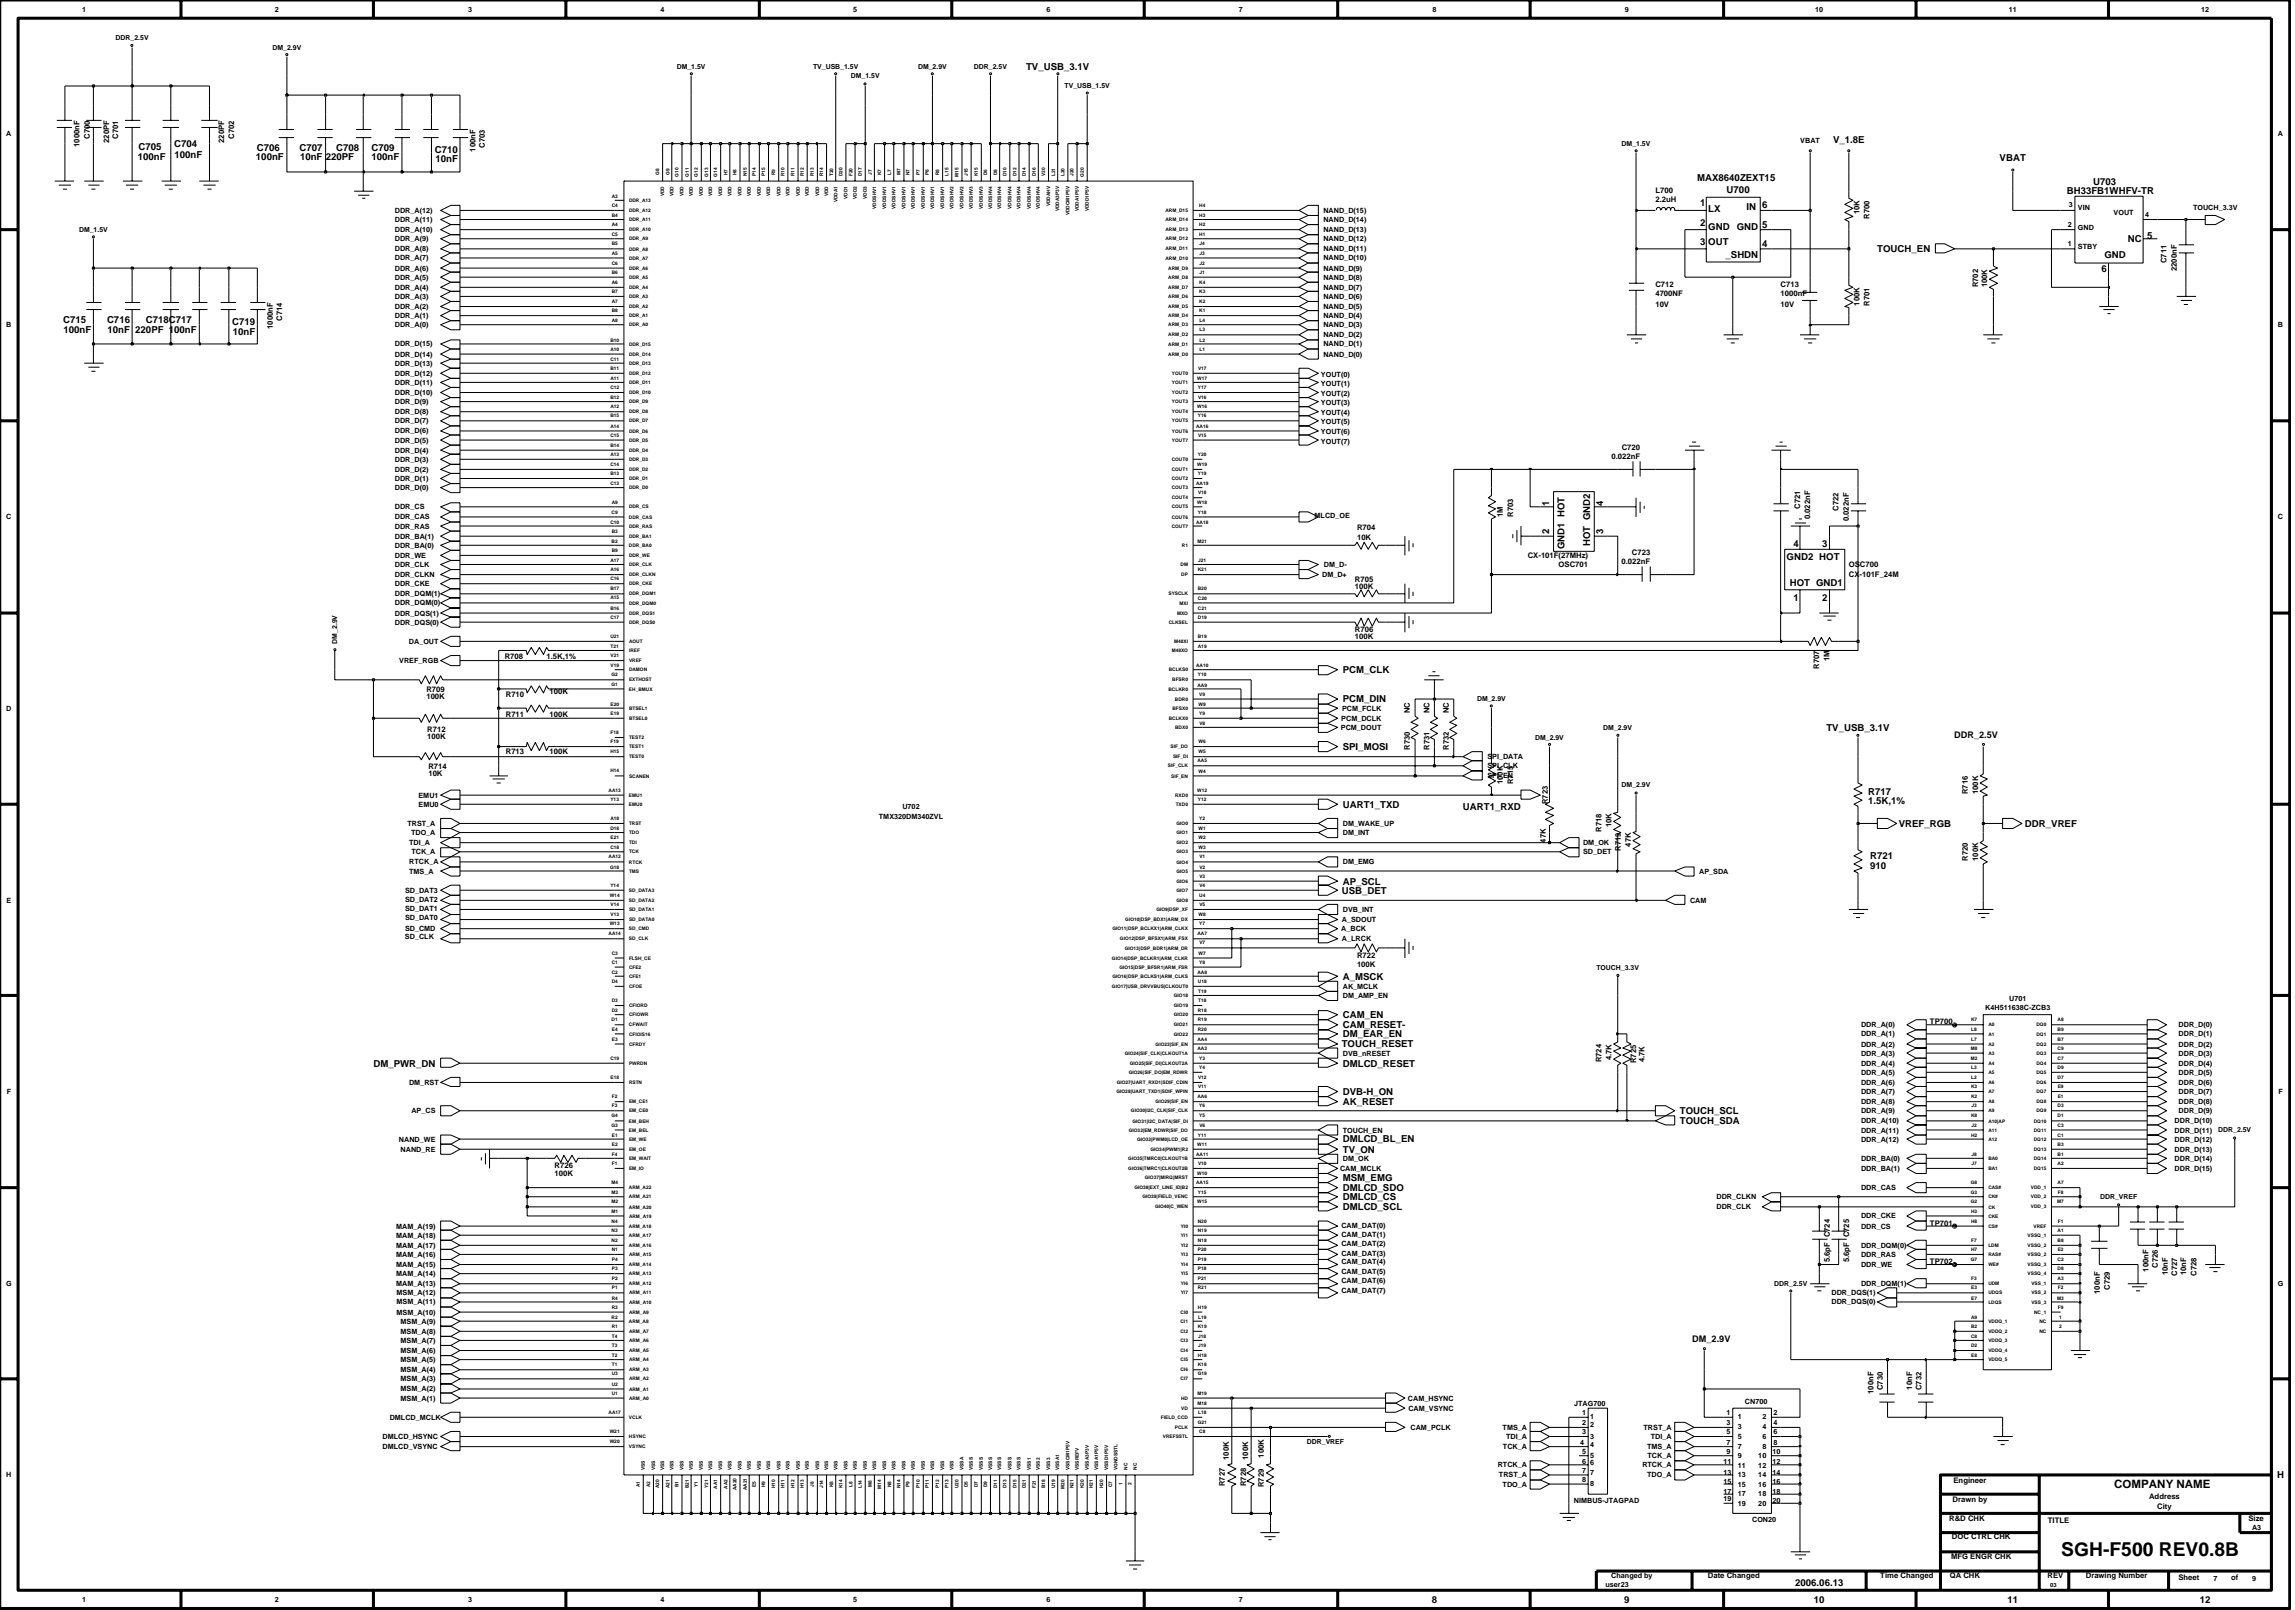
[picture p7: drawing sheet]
<svg xmlns="http://www.w3.org/2000/svg" width="192mm" height="135mm" viewBox="0 0 192 135" stroke-linecap="round" stroke-linejoin="round" font-family="sans-serif">
<defs><g id="words">
<text font-size="1.6" x="172.3" y="130">SGH-F500 REV0.8B</text>
<text font-size="1" x="176.8" y="124.4">COMPANY NAME</text>
<g font-size=".8">
<text x="85.8" y="5.9">TV_USB_3.1V</text>
<text x="153.3" y="12">V_1.8E</text>
<text x="11.5" y="13.3">100nF</text>
<text x="11.6" y="12.6">C705</text>
<text x="14.6" y="12.3">C704</text>
<text x="14.6" y="13.2">100nF</text>
<text x="21.4" y="13.4">100nF</text>
<text x="21.5" y="12.6">C706</text>
<text x="25" y="12.6">C707</text>
<text x="25.1" y="13.4">10nF 220PF</text>
<text x="28.1" y="12.6">C708</text>
<text x="31.1" y="12.6">C709</text>
<text x="31.1" y="13.4">100nF</text>
<text x="36.4" y="12.8">C710</text>
<text x="36.4" y="13.5">10nF</text>
<text x="141.9" y="15.1">MAX8640ZEXT15</text>
<text x="142.2" y="17.2">1</text>
<text x="142.8" y="17.8">LX</text>
<text x="144.4" y="16.1">U700</text>
<text x="146" y="17.6">IN</text>
<text x="147.3" y="17.4">6</text>
<text x="167.2" y="13.5">VBAT</text>
<text x="172.8" y="16.2">BH33FB1WHFV-TR</text>
<text x="175" y="15.5">U703</text>
<text x="142.2" y="18.9">2</text>
<text x="142.2" y="20.5">3 OUT</text>
<text x="142.8" y="19.2">GND</text>
<text x="144.3" y="21.6">_SHDN</text>
<text x="145.2" y="19.2">GND</text>
<text x="147.3" y="19">5</text>
<text x="147.3" y="20.6">4</text>
<text x="157" y="21.1">TOUCH_EN</text>
<text x="175.7" y="22.7">6</text>
<text x="176" y="21.5">GND</text>
<text x="177.9" y="20.2">NC</text>
<text x="179.5" y="20">5</text>
<text x="5.3" y="27">C715</text>
<text x="5.3" y="27.8">100nF</text>
<text x="8.9" y="27">C716</text>
<text x="9" y="27.8">10nF 220PF 100nF</text>
<text x="12.2" y="27">C718C717</text>
<text x="19.4" y="27.1">C719</text>
<text x="19.5" y="28">10nF</text>
<text x="129.5" y="44.6" transform="rotate(-90 129.5 44.6)">2</text>
<text x="129.5" y="42.3" transform="rotate(-90 129.5 42.3)">1</text>
<text x="130.8" y="45.9" transform="rotate(-90 130.8 45.9)">GND1 HOT</text>
<text x="133" y="45.7" transform="rotate(-90 133 45.7)">HOT GND2</text>
<text x="134" y="44.6" transform="rotate(-90 134 44.6)">3</text>
<text x="134" y="42.3" transform="rotate(-90 134 42.3)">4</text>
<text x="149.4" y="46.8">GND2 HOT</text>
<text x="150" y="45.7">4</text>
<text x="152.3" y="45.7">3</text>
<text x="149.6" y="49">HOT GND1</text>
<text x="150" y="50.2">1</text>
<text x="152.3" y="50.2">2</text>
<text x="112.3" y="58.7">PCM_DIN</text>
<text x="112.3" y="56.3">PCM_CLK</text>
<text x="112.3" y="62.7">SPI_MOSI</text>
<text x="152.7" y="61.1">TV_USB_3.1V</text>
<text x="163.4" y="61.7">DDR_2.5V</text>
<text x="112.3" y="67.5">UART1_TXD</text>
<text x="122.3" y="67.7">UART1_RXD</text>
<text x="156.2" y="66.5">R717</text>
<text x="156.2" y="67.2">1.5K,1%</text>
<text x="156.4" y="71.8">R721</text>
<text x="158.8" y="69.1">VREF_RGB</text>
<text x="169.3" y="69.1">DDR_VREF</text>
<text x="112.2" y="74.7">USB_DET</text>
<text x="112.3" y="73.9">AP_SCL</text>
<text x="156.4" y="72.6">910</text>
<text x="112.3" y="81.9">A_MSCK</text>
<text x="31.2" y="89.1">DM_PWR_DN</text>
<text x="112.2" y="87.5">TOUCH_RESET</text>
<text x="112.3" y="89.1">DMLCD_RESET</text>
<text x="112.3" y="85.1">CAM_EN</text>
<text x="112.3" y="85.9">CAM_RESET-</text>
<text x="112.3" y="86.7">DM_EAR_EN</text>
<text x="112.3" y="95.5">DMLCD_BL_EN</text>
<text x="112.3" y="91.5">DVB-H_ON</text>
<text x="112.3" y="92.4">AK_RESET</text>
<text x="140.5" y="94">TOUCH_SDA</text>
<text x="140.5" y="93.1">TOUCH_SCL</text>
<text x="112.3" y="100.3">DMLCD_CS</text>
<text x="112.3" y="98.7">MSM_EMG</text>
<text x="112.3" y="96.3">TV_ON</text>
<text x="112.3" y="101.2">DMLCD_SCL</text>
<text x="112.3" y="99.5">DMLCD_SDO</text>
<text x="141.5" y="112.1">DM_2.9V</text>
<text x="190.4" y="123.6">H</text>
<text x="119.7" y="134">8</text>
<text x="135.8" y="134">9</text>
<text x="150.1" y="132.5">2006.06.13</text>
<text x="151.7" y="134">10</text>
<text x="167.8" y="134">11</text>
<text x="183.9" y="134">12</text>
</g>
<g font-size=".6">
<text x="6.9" y="1">1</text>
<text x="9.7" y="3.3">DDR_2.5V</text>
<text x="22.8" y="4.2">DM_2.9V</text>
<text x="23" y="1">2</text>
<text x="39.1" y="1">3</text>
<text x="55.2" y="1">4</text>
<text x="56.6" y="5.8">DM_1.5V</text>
<text x="68" y="5.8">TV_USB_1.5V</text>
<text x="71.3" y="1">5</text>
<text x="76.8" y="5.8">DM_2.9V</text>
<text x="81.4" y="5.8">DDR_2.5V</text>
<text x="87.5" y="1">6</text>
<text x="103.6" y="1">7</text>
<text x="119.8" y="1">8</text>
<text x="135.9" y="1">9</text>
<text x="151.8" y="1">10</text>
<text x="168" y="1">11</text>
<text x="184" y="1">12</text>
<text x=".5" y="11.4">A</text>
<text x="7.5" y="11.6" transform="rotate(-90 7.5 11.6)">C700</text>
<text x="9.1" y="11.9" transform="rotate(-90 9.1 11.9)">220PF</text>
<text x="9.9" y="11.6" transform="rotate(-90 9.9 11.6)">C701</text>
<text x="18.7" y="11.9" transform="rotate(-90 18.7 11.9)">220PF</text>
<text x="19.6" y="11.6" transform="rotate(-90 19.6 11.6)">C702</text>
<text x="71.1" y="6.5">DM_1.5V</text>
<text x="89" y="7.4">TV_USB_1.5V</text>
<text x="150.5" y="12">VBAT</text>
<text x="190.5" y="11.4">A</text>
<text x="6.6" y="12.3" transform="rotate(-90 6.6 12.3)">1000nF</text>
<text x="33" y="17.8">DDR_A(12)</text>
<text x="39.8" y="12.7" transform="rotate(-90 39.8 12.7)">100nF</text>
<text x="40.5" y="12.4" transform="rotate(-90 40.5 12.4)">C703</text>
<text x="110.7" y="17.8">NAND_D(15)</text>
<text x="135.6" y="12.2">DM_1.5V</text>
<text x="138.4" y="16.1">L700</text>
<text x="138.4" y="16.9">2.2uH</text>
<text x="155.5" y="17.9" transform="rotate(-90 155.5 17.9)">10K</text>
<text x="173" y="17.3">3</text>
<text x="173.7" y="17.6">VIN</text>
<text x="183.4" y="17.5">TOUCH_3.3V</text>
<text x="6.6" y="19.4">DM_1.5V</text>
<text x="33" y="21.8">DDR_A(7)</text>
<text x="33" y="19.4">DDR_A(10)</text>
<text x="33" y="23.4">DDR_A(5)</text>
<text x="33" y="21">DDR_A(8)</text>
<text x="33" y="18.6">DDR_A(11)</text>
<text x="33" y="22.6">DDR_A(6)</text>
<text x="33" y="20.2">DDR_A(9)</text>
<text x="110.7" y="20.2">NAND_D(12)</text>
<text x="110.7" y="19.4">NAND_D(13)</text>
<text x="110.7" y="18.6">NAND_D(14)</text>
<text x="110.7" y="23.4">NAND_D(8)</text>
<text x="110.7" y="22.6">NAND_D(9)</text>
<text x="110.7" y="21.8">NAND_D(10)</text>
<text x="110.7" y="21">NAND_D(11)</text>
<text x="156.3" y="18.3" transform="rotate(-90 156.3 18.3)">R700</text>
<text x="172.9" y="20.5">1</text>
<text x="172.9" y="18.9">2</text>
<text x="173.7" y="20.8">STBY</text>
<text x="173.7" y="19.2">GND</text>
<text x="176.7" y="18">VOUT</text>
<text x="179.4" y="18.2">4</text>
<text x="181.1" y="22" transform="rotate(-90 181.1 22)">C711</text>
<text x="182" y="22.7" transform="rotate(-90 182 22.7)">2200nF</text>
<text x=".5" y="27.3">B</text>
<text x="22.8" y="27.5" transform="rotate(-90 22.8 27.5)">1000nF</text>
<text x="23.6" y="26.8" transform="rotate(-90 23.6 26.8)">C714</text>
<text x="33" y="27.3">DDR_A(0)</text>
<text x="33" y="25.8">DDR_A(2)</text>
<text x="33" y="24.2">DDR_A(4)</text>
<text x="33" y="29.8">DDR_D(14)</text>
<text x="33" y="29">DDR_D(15)</text>
<text x="33" y="26.6">DDR_A(1)</text>
<text x="33" y="25">DDR_A(3)</text>
<text x="110.7" y="25.8">NAND_D(5)</text>
<text x="110.7" y="25">NAND_D(6)</text>
<text x="110.7" y="24.2">NAND_D(7)</text>
<text x="110.7" y="29.8">NAND_D(0)</text>
<text x="110.7" y="29">NAND_D(1)</text>
<text x="110.7" y="28.2">NAND_D(2)</text>
<text x="110.7" y="27.3">NAND_D(3)</text>
<text x="110.7" y="26.6">NAND_D(4)</text>
<text x="138.4" y="24">C712</text>
<text x="138.4" y="24.8">4700NF</text>
<text x="138.4" y="25.6">10V</text>
<text x="148.9" y="25.6">10V</text>
<text x="148.9" y="24.8">1000nF</text>
<text x="148.9" y="24">C713</text>
<text x="155.5" y="25.5" transform="rotate(-90 155.5 25.5)">100K</text>
<text x="156.3" y="25.5" transform="rotate(-90 156.3 25.5)">R701</text>
<text x="165.4" y="24" transform="rotate(-90 165.4 24)">R702</text>
<text x="166.2" y="24" transform="rotate(-90 166.2 24)">100K</text>
<text x="190.5" y="27.3">B</text>
<text x="33" y="34.6">DDR_D(8)</text>
<text x="33" y="32.2">DDR_D(11)</text>
<text x="33" y="35.4">DDR_D(7)</text>
<text x="33" y="33.8">DDR_D(9)</text>
<text x="33" y="31.4">DDR_D(12)</text>
<text x="33" y="33">DDR_D(10)</text>
<text x="33" y="30.6">DDR_D(13)</text>
<text x="110.5" y="35.5">YOUT(5)</text>
<text x="110.5" y="33.1">YOUT(2)</text>
<text x="110.5" y="34.7">YOUT(4)</text>
<text x="110.5" y="32.3">YOUT(1)</text>
<text x="110.5" y="33.9">YOUT(3)</text>
<text x="110.5" y="31.5">YOUT(0)</text>
<text x="33" y="36.2">DDR_D(6)</text>
<text x="33" y="38.6">DDR_D(3)</text>
<text x="33" y="37.8">DDR_D(4)</text>
<text x="33" y="40.2">DDR_D(1)</text>
<text x="33" y="37">DDR_D(5)</text>
<text x="33" y="39.4">DDR_D(2)</text>
<text x="33" y="41">DDR_D(0)</text>
<text x="110.5" y="37.1">YOUT(7)</text>
<text x="110.5" y="36.3">YOUT(6)</text>
<text x="134.7" y="38.4">0.022nF</text>
<text x="135.6" y="37.6">C720</text>
<text x=".5" y="43.4">C</text>
<text x="33" y="42.6">DDR_CS</text>
<text x="33" y="47.4">DDR_CLK</text>
<text x="33" y="45">DDR_BA(1)</text>
<text x="33" y="45.8">DDR_BA(0)</text>
<text x="33" y="44.2">DDR_RAS</text>
<text x="33" y="46.6">DDR_WE</text>
<text x="33" y="43.4">DDR_CAS</text>
<text x="109.9" y="43.3">MLCD_OE</text>
<text x="110.7" y="47.4">DM_D-</text>
<text x="113.5" y="45.1">10K</text>
<text x="113.5" y="44.3">R704</text>
<text x="125.7" y="43.2" transform="rotate(-90 125.7 43.2)">1M</text>
<text x="126.5" y="43.2" transform="rotate(-90 126.5 43.2)">R703</text>
<text x="127.7" y="46.6">CX-101F(27MHz)</text>
<text x="130.3" y="47.4">OSC701</text>
<text x="135.6" y="47.2">0.022nF</text>
<text x="136.4" y="46.4">C723</text>
<text x="150.5" y="42.5" transform="rotate(-90 150.5 42.5)">C721</text>
<text x="151.4" y="43.4" transform="rotate(-90 151.4 43.4)">0.022nF</text>
<text x="153.7" y="42.7" transform="rotate(-90 153.7 42.7)">C722</text>
<text x="154.6" y="47.4">OSC700</text>
<text x="154.6" y="43.6" transform="rotate(-90 154.6 43.6)">0.022nF</text>
<text x="190.5" y="43.4">C</text>
<text x="28.2" y="53.8" transform="rotate(-90 28.2 53.8)">DM_2.9V</text>
<text x="33" y="48.2">DDR_CLKN</text>
<text x="33" y="50.6">DDR_DQM(0)</text>
<text x="33" y="49.8">DDR_DQM(1)</text>
<text x="33" y="51.4">DDR_DQS(1)</text>
<text x="33" y="52.2">DDR_DQS(0)</text>
<text x="33" y="49">DDR_CKE</text>
<text x="34.2" y="53.8">DA_OUT</text>
<text x="110.5" y="48.2">DM_D+</text>
<text x="113.3" y="52.8">R706</text>
<text x="113.3" y="53.4">100K</text>
<text x="113.3" y="49.2">100K</text>
<text x="113.3" y="48.6">R705</text>
<text x="154.6" y="48.2">CX-101F_24M</text>
<text x=".5" y="59.4">D</text>
<text x="33.4" y="55.4">VREF_RGB</text>
<text x="35.7" y="58.5">100K</text>
<text x="35.7" y="57.9">R709</text>
<text x="42.2" y="55">R708</text>
<text x="42.3" y="59.9">R711</text>
<text x="42.3" y="58.3">R710</text>
<text x="45.7" y="55">1.5K,1%</text>
<text x="46" y="59.9">100K</text>
<text x="46" y="58">100K</text>
<text x="112.2" y="59.4">PCM_FCLK</text>
<text x="117.9" y="59.6" transform="rotate(-90 117.9 59.6)">NC</text>
<text x="119.5" y="59.6" transform="rotate(-90 119.5 59.6)">NC</text>
<text x="121.1" y="59.6" transform="rotate(-90 121.1 59.6)">NC</text>
<text x="123.5" y="58.6">DM_2.9V</text>
<text x="152.1" y="55.9" transform="rotate(-90 152.1 55.9)">R707</text>
<text x="153" y="55.3" transform="rotate(-90 153 55.3)">1M</text>
<text x="35.7" y="61.8">100K</text>
<text x="35.7" y="61.2">R712</text>
<text x="35.8" y="64.9">10K</text>
<text x="35.8" y="64.3">R714</text>
<text x="42.3" y="63">R713</text>
<text x="46" y="63">100K</text>
<text x="112.1" y="61">PCM_DOUT</text>
<text x="112.1" y="60.2">PCM_DCLK</text>
<text x="117.9" y="62.7" transform="rotate(-90 117.9 62.7)">R730</text>
<text x="119.5" y="62.7" transform="rotate(-90 119.5 62.7)">R731</text>
<text x="121.1" y="62.7" transform="rotate(-90 121.1 62.7)">R732</text>
<text x="124.4" y="64.2">SPI_CLK</text>
<text x="124.4" y="63.5">SPI_DATA</text>
<text x="124.4" y="65.1">SPI_EN</text>
<text x="125.7" y="65.5" transform="rotate(-90 125.7 65.5)">100K</text>
<text x="126.5" y="65.5" transform="rotate(-90 126.5 65.5)">R715</text>
<text x="128.4" y="61.8">DM_2.9V</text>
<text x="134.1" y="61">DM_2.9V</text>
<text x="135.6" y="65.8">DM_2.9V</text>
<text x="34.1" y="69">TRST_A</text>
<text x="34.2" y="70.6">TDI_A</text>
<text x="34.4" y="69.8">TDO_A</text>
<text x="34.4" y="71.4">TCK_A</text>
<text x="35" y="66.7">EMU1</text>
<text x="35" y="67.4">EMU0</text>
<text x="73.5" y="68.4">TMX320DM340ZVL</text>
<text x="75.5" y="67.6">U702</text>
<text x="112.3" y="69.8">DM_INT</text>
<text x="112.3" y="69">DM_WAKE_UP</text>
<text x="129.2" y="70.4" transform="rotate(-90 129.2 70.4)">47K</text>
<text x="129.4" y="67.2" transform="rotate(-90 129.4 67.2)">R723</text>
<text x="132.4" y="70.6">DM_OK</text>
<text x="132.4" y="71.4">SD_DET</text>
<text x="133.9" y="69.5" transform="rotate(-90 133.9 69.5)">R718</text>
<text x="134.7" y="69.2" transform="rotate(-90 134.7 69.2)">10K</text>
<text x="135.5" y="71.1" transform="rotate(-90 135.5 71.1)">R719</text>
<text x="136.4" y="70.8" transform="rotate(-90 136.4 70.8)">47K</text>
<text x="164.5" y="72" transform="rotate(-90 164.5 72)">R720</text>
<text x="164.5" y="66.4" transform="rotate(-90 164.5 66.4)">R716</text>
<text x="165.4" y="66.4" transform="rotate(-90 165.4 66.4)">100K</text>
<text x="165.4" y="72" transform="rotate(-90 165.4 72)">100K</text>
<text x=".5" y="75.5">E</text>
<text x="33.9" y="74.6">SD_DAT3</text>
<text x="33.9" y="75.4">SD_DAT2</text>
<text x="33.9" y="77.8">SD_CMD</text>
<text x="33.9" y="76.1">SD_DAT1</text>
<text x="33.9" y="76.9">SD_DAT0</text>
<text x="34.2" y="73">TMS_A</text>
<text x="34.2" y="72.2">RTCK_A</text>
<text x="112.1" y="77.8">A_BCK</text>
<text x="112.2" y="77.1">A_SDOUT</text>
<text x="112.3" y="76.2">DVB_INT</text>
<text x="112.3" y="72.2">DM_EMG</text>
<text x="141.3" y="75.5">CAM</text>
<text x="142.1" y="73">AP_SDA</text>
<text x="33.9" y="78.5">SD_CLK</text>
<text x="112.2" y="78.7">A_LRCK</text>
<text x="112.3" y="83.4">DM_AMP_EN</text>
<text x="112.3" y="82.6">AK_MCLK</text>
<text x="113.5" y="80.1">R722</text>
<text x="113.5" y="80.8">100K</text>
<text x="133.5" y="81">TOUCH_3.3V</text>
<text x="168" y="83.7">U701</text>
<text x="112.3" y="88.2">DVB_nRESET</text>
<text x="133.9" y="88.8" transform="rotate(-90 133.9 88.8)">R724</text>
<text x="134.7" y="88.6" transform="rotate(-90 134.7 88.6)">4.7K</text>
<text x="136.8" y="88.9" transform="rotate(-90 136.8 88.9)">R725</text>
<text x="137.5" y="88.8" transform="rotate(-90 137.5 88.8)">4.7K</text>
<text x="155.6" y="89.8">DDR_A(5)</text>
<text x="155.6" y="89.1">DDR_A(4)</text>
<text x="155.6" y="88.2">DDR_A(3)</text>
<text x="155.6" y="87.5">DDR_A(2)</text>
<text x="155.6" y="86.6">DDR_A(1)</text>
<text x="155.6" y="85.9">DDR_A(0)</text>
<text x="161.4" y="85.6">TP700</text>
<text x="166" y="84.4">K4H511638C-ZCB3</text>
<text x="182.2" y="88.2">DDR_D(3)</text>
<text x="182.2" y="89.1">DDR_D(4)</text>
<text x="182.2" y="89.8">DDR_D(5)</text>
<text x="182.2" y="86.6">DDR_D(1)</text>
<text x="182.2" y="87.5">DDR_D(2)</text>
<text x="182.2" y="85.9">DDR_D(0)</text>
<text x=".6" y="91.4">F</text>
<text x="33.4" y="95.4">NAND_WE</text>
<text x="34.2" y="90.7">DM_RST</text>
<text x="34.4" y="93">AP_CS</text>
<text x="112.3" y="94.7">TOUCH_EN</text>
<text x="155.6" y="95.4">DDR_A(12)</text>
<text x="155.6" y="94.7">DDR_A(11)</text>
<text x="155.6" y="93.9">DDR_A(10)</text>
<text x="155.6" y="93">DDR_A(9)</text>
<text x="155.6" y="92.3">DDR_A(8)</text>
<text x="155.6" y="91.4">DDR_A(7)</text>
<text x="155.6" y="90.7">DDR_A(6)</text>
<text x="181.8" y="93.9">DDR_D(10)</text>
<text x="181.8" y="94.7">DDR_D(11)</text>
<text x="181.8" y="95.4">DDR_D(12)</text>
<text x="182.2" y="93">DDR_D(9)</text>
<text x="182.2" y="90.7">DDR_D(6)</text>
<text x="182.2" y="91.4">DDR_D(7)</text>
<text x="182.2" y="92.3">DDR_D(8)</text>
<text x="185.5" y="94.6">DDR_2.5V</text>
<text x="190.5" y="91.4">F</text>
<text x="33.5" y="96.3">NAND_RE</text>
<text x="46.4" y="98.3">100K</text>
<text x="46.4" y="97.6">R726</text>
<text x="112" y="97.9">CAM_MCLK</text>
<text x="112.3" y="97">DM_OK</text>
<text x="143.5" y="101.1">DDR_CLK</text>
<text x="143.5" y="100.2">DDR_CLKN</text>
<text x="155.6" y="99.5">DDR_CAS</text>
<text x="155.6" y="97">DDR_BA(0)</text>
<text x="155.6" y="97.9">DDR_BA(1)</text>
<text x="155.6" y="101.8">DDR_CKE</text>
<text x="175.6" y="100.2">DDR_VREF</text>
<text x="181.8" y="96.3">DDR_D(13)</text>
<text x="181.8" y="97">DDR_D(14)</text>
<text x="181.8" y="97.9">DDR_D(15)</text>
<text x=".5" y="107.5">G</text>
<text x="33.1" y="105.9">MAM_A(15)</text>
<text x="33.1" y="106.7">MAM_A(14)</text>
<text x="33.1" y="107.5">MAM_A(13)</text>
<text x="33.1" y="102.7">MAM_A(19)</text>
<text x="33.1" y="103.4">MAM_A(18)</text>
<text x="33.1" y="104.3">MAM_A(17)</text>
<text x="33.1" y="105.1">MAM_A(16)</text>
<text x="112.2" y="102.6">CAM_DAT(0)</text>
<text x="112.2" y="106.5">CAM_DAT(5)</text>
<text x="112.2" y="105.6">CAM_DAT(4)</text>
<text x="112.2" y="105">CAM_DAT(3)</text>
<text x="112.2" y="107.2">CAM_DAT(6)</text>
<text x="112.2" y="104.1">CAM_DAT(2)</text>
<text x="112.2" y="103.4">CAM_DAT(1)</text>
<text x="148.4" y="107.5">DDR_2.5V</text>
<text x="153" y="105.5" transform="rotate(-90 153 105.5)">5.6pF C724</text>
<text x="154.6" y="105.5" transform="rotate(-90 154.6 105.5)">5.6pF C725</text>
<text x="155.6" y="102.7">DDR_CS</text>
<text x="155.6" y="105.1">DDR_RAS</text>
<text x="155.6" y="105.9">DDR_WE</text>
<text x="155.6" y="107.5">DDR_DQM(1)</text>
<text x="155.6" y="104.3">DDR_DQM(0)</text>
<text x="161.4" y="105.7">TP702</text>
<text x="161.4" y="102.4">TP701</text>
<text x="176.4" y="107.8" transform="rotate(-90 176.4 107.8)">C729</text>
<text x="179.6" y="106.3" transform="rotate(-90 179.6 106.3)">100nF</text>
<text x="180.4" y="105.9" transform="rotate(-90 180.4 105.9)">C726</text>
<text x="181.3" y="106.6" transform="rotate(-90 181.3 106.6)">10nF</text>
<text x="182" y="106.6" transform="rotate(-90 182 106.6)">C727</text>
<text x="182.8" y="106.6" transform="rotate(-90 182.8 106.6)">10nF</text>
<text x="183.6" y="106.6" transform="rotate(-90 183.6 106.6)">C728</text>
<text x="190.4" y="107.5">G</text>
<text x="33.2" y="108.3">MSM_A(12)</text>
<text x="33.2" y="109">MSM_A(11)</text>
<text x="33.2" y="109.9">MSM_A(10)</text>
<text x="33.5" y="111.5">MSM_A(8)</text>
<text x="33.5" y="112.2">MSM_A(7)</text>
<text x="33.5" y="113.1">MSM_A(6)</text>
<text x="33.5" y="113.8">MSM_A(5)</text>
<text x="33.5" y="110.6">MSM_A(9)</text>
<text x="112.2" y="108.1">CAM_DAT(7)</text>
<text x="153.1" y="109">DDR_DQS(0)</text>
<text x="153.1" y="108.3">DDR_DQS(1)</text>
<text x="175.6" y="108.1" transform="rotate(-90 175.6 108.1)">100nF</text>
<text x="32.6" y="118.7">DMLCD_MCLK</text>
<text x="33.5" y="115.5">MSM_A(3)</text>
<text x="33.5" y="116.3">MSM_A(2)</text>
<text x="33.5" y="117.1">MSM_A(1)</text>
<text x="33.5" y="114.7">MSM_A(4)</text>
<text x="117.7" y="117.1">CAM_HSYNC</text>
<text x="117.8" y="117.9">CAM_VSYNC</text>
<text x="117.9" y="119.5">CAM_PCLK</text>
<text x="125.6" y="119.5">TMS_A</text>
<text x="131.6" y="117.5">JTAG700</text>
<text x="132.3" y="119.1">2</text>
<text x="132.3" y="119.9">3</text>
<text x="132.3" y="118.3">1</text>
<text x="133" y="119.3">2</text>
<text x="133" y="118.6">1</text>
<text x="137.4" y="119.5">TRST_A</text>
<text x="144.4" y="119.9">5</text>
<text x="144.4" y="119.1">3</text>
<text x="144.4" y="118.3">1</text>
<text x="145.3" y="119.5">3</text>
<text x="145.3" y="118.6">1</text>
<text x="145.9" y="117.4">CN700</text>
<text x="147.4" y="119.5">4</text>
<text x="147.4" y="118.6">2</text>
<text x="148.3" y="119.1">4</text>
<text x="148.3" y="119.9">6</text>
<text x="148.3" y="118.3">2</text>
<text x="156.7" y="116.5" transform="rotate(-90 156.7 116.5)">100nF</text>
<text x="157.4" y="116.2" transform="rotate(-90 157.4 116.2)">C730</text>
<text x="159.9" y="116.1" transform="rotate(-90 159.9 116.1)">10nF</text>
<text x="160.7" y="116.2" transform="rotate(-90 160.7 116.2)">C732</text>
<text x=".5" y="123.5">H</text>
<text x="32" y="120.3">DMLCD_HSYNC</text>
<text x="32" y="121.1">DMLCD_VSYNC</text>
<text x="102.4" y="124.2" transform="rotate(-90 102.4 124.2)">R727</text>
<text x="102.7" y="122" transform="rotate(-90 102.7 122)">100K</text>
<text x="104.2" y="124.2" transform="rotate(-90 104.2 124.2)">R728</text>
<text x="104.4" y="122" transform="rotate(-90 104.4 122)">100K</text>
<text x="105.7" y="124.3" transform="rotate(-90 105.7 124.3)">R729</text>
<text x="105.7" y="121.8" transform="rotate(-90 105.7 121.8)">100K</text>
<text x="109.3" y="120.7">DDR_VREF</text>
<text x="125.2" y="122.6">RTCK_A</text>
<text x="125.3" y="123.5">TRST_A</text>
<text x="125.6" y="124.2">TDO_A</text>
<text x="125.7" y="121.1">TCK_A</text>
<text x="125.9" y="120.3">TDI_A</text>
<text x="131.6" y="125.6">NIMBUS-JTAGPAD</text>
<text x="132.1" y="120.7">4</text>
<text x="132.3" y="121.5">5</text>
<text x="132.3" y="122.3">6</text>
<text x="132.3" y="123.1">7</text>
<text x="132.3" y="123.9">8</text>
<text x="133" y="120.2">3</text>
<text x="133" y="120.9">4</text>
<text x="133" y="121.8">5</text>
<text x="133" y="122.4">6</text>
<text x="133" y="123.3">7</text>
<text x="133" y="124.2">8</text>
<text x="137.3" y="122.6">RTCK_A</text>
<text x="137.7" y="121.1">TMS_A</text>
<text x="137.7" y="123.5">TDO_A</text>
<text x="137.8" y="121.9">TCK_A</text>
<text x="138" y="120.3">TDI_A</text>
<text x="144.1" y="124">15</text>
<text x="144.1" y="124.9">17</text>
<text x="144.1" y="125.5">19</text>
<text x="144.1" y="122.3">11</text>
<text x="144.1" y="123.3">13</text>
<text x="144.4" y="120.7">7</text>
<text x="144.4" y="121.5">9</text>
<text x="145.3" y="120.2">5</text>
<text x="145.3" y="121.1">7</text>
<text x="145.3" y="121.8">9</text>
<text x="145.3" y="124.3">15</text>
<text x="145.3" y="125">17</text>
<text x="145.3" y="125.9">19</text>
<text x="145.3" y="122.7">11</text>
<text x="145.3" y="123.4">13</text>
<text x="147" y="124.3">16</text>
<text x="147" y="125">18</text>
<text x="147" y="125.9">20</text>
<text x="147" y="121.8">10</text>
<text x="147" y="122.7">12</text>
<text x="147" y="123.4">14</text>
<text x="147.4" y="120.2">6</text>
<text x="147.4" y="121.1">8</text>
<text x="148.2" y="123.3">14</text>
<text x="148.2" y="124">16</text>
<text x="148.2" y="124.9">18</text>
<text x="148.2" y="125.6">20</text>
<text x="148.2" y="121.5">10</text>
<text x="148.2" y="122.3">12</text>
<text x="148.3" y="120.7">8</text>
<text x="163.3" y="125.5">Drawn by</text>
<text x="163.3" y="123.9">Engineer</text>
<text x="179.7" y="125.3">Address</text>
<text x="134.7" y="131.9">Changed by</text>
<text x="142.8" y="131.9">Date Changed</text>
<text x="146.5" y="127.2">CON20</text>
<text x="157.2" y="131.9">Time Changed</text>
<text x="163" y="127.1">R&amp;D CHK</text>
<text x="163" y="131.9">QA CHK</text>
<text x="163.1" y="130.3">MFG ENGR CHK</text>
<text x="163.2" y="128.7">DOC CTRL CHK</text>
<text x="171.2" y="131.9">REV</text>
<text x="171.2" y="127.3">TITLE</text>
<text x="174.4" y="131.9">Drawing Number</text>
<text x="180.4" y="126.1">City</text>
<text x="188" y="127.1">Size</text>
<text x="188.3" y="127.8">A3</text>
<text x="6.9" y="133.9">1</text>
<text x="23" y="133.9">2</text>
<text x="39.1" y="133.9">3</text>
<text x="55.2" y="133.9">4</text>
<text x="71.3" y="133.9">5</text>
<text x="87.5" y="133.9">6</text>
<text x="103.6" y="133.9">7</text>
<text x="134.2" y="132.7">user23</text>
<text x="182.1" y="132">Sheet</text>
<text x="185.1" y="132.1">7</text>
<text x="186.5" y="132">of</text>
<text x="188.3" y="132.1">9</text>
</g>
<text font-size=".5" x="171.4" y="132.7">03</text>
<g font-size=".4">
<text x="51.1" y="17.3">C4</text>
<text x="51.1" y="16.5">A3</text>
<text x="52.6" y="17.7">DDR_A12</text>
<text x="52.6" y="16.9">DDR_A13</text>
<text x="55.1" y="14.6" transform="rotate(-90 55.1 14.6)">G8</text>
<text x="55.5" y="16.4" transform="rotate(-90 55.5 16.4)">VDD</text>
<text x="56" y="14.6" transform="rotate(-90 56 14.6)">G9</text>
<text x="56.3" y="16.4" transform="rotate(-90 56.3 16.4)">VDD</text>
<text x="56.7" y="14.8" transform="rotate(-90 56.7 14.8)">G10</text>
<text x="57.2" y="16.4" transform="rotate(-90 57.2 16.4)">VDD</text>
<text x="57.6" y="14.8" transform="rotate(-90 57.6 14.8)">G11</text>
<text x="57.9" y="16.4" transform="rotate(-90 57.9 16.4)">VDD</text>
<text x="58.3" y="14.8" transform="rotate(-90 58.3 14.8)">G12</text>
<text x="58.8" y="16.4" transform="rotate(-90 58.8 16.4)">VDD</text>
<text x="59.2" y="14.8" transform="rotate(-90 59.2 14.8)">G13</text>
<text x="59.5" y="16.4" transform="rotate(-90 59.5 16.4)">VDD</text>
<text x="60" y="14.8" transform="rotate(-90 60 14.8)">G14</text>
<text x="60.4" y="16.4" transform="rotate(-90 60.4 16.4)">VDD</text>
<text x="60.8" y="14.6" transform="rotate(-90 60.8 14.6)">H7</text>
<text x="61.2" y="16.4" transform="rotate(-90 61.2 16.4)">VDD</text>
<text x="61.6" y="14.6" transform="rotate(-90 61.6 14.6)">H8</text>
<text x="62" y="16.4" transform="rotate(-90 62 16.4)">VDD</text>
<text x="62.4" y="14.7" transform="rotate(-90 62.4 14.7)">N15</text>
<text x="62.8" y="16.4" transform="rotate(-90 62.8 16.4)">VDD</text>
<text x="63.2" y="14.7" transform="rotate(-90 63.2 14.7)">P14</text>
<text x="63.6" y="16.4" transform="rotate(-90 63.6 16.4)">VDD</text>
<text x="64" y="14.7" transform="rotate(-90 64 14.7)">P15</text>
<text x="64.4" y="16.4" transform="rotate(-90 64.4 16.4)">VDD</text>
<text x="64.8" y="14.6" transform="rotate(-90 64.8 14.6)">R9</text>
<text x="65.2" y="16.4" transform="rotate(-90 65.2 16.4)">VDD</text>
<text x="65.6" y="14.7" transform="rotate(-90 65.6 14.7)">R10</text>
<text x="66" y="16.4" transform="rotate(-90 66 16.4)">VDD</text>
<text x="66.4" y="14.7" transform="rotate(-90 66.4 14.7)">R11</text>
<text x="66.9" y="16.4" transform="rotate(-90 66.9 16.4)">VDD</text>
<text x="67.2" y="14.7" transform="rotate(-90 67.2 14.7)">R12</text>
<text x="67.6" y="16.4" transform="rotate(-90 67.6 16.4)">VDD</text>
<text x="68.1" y="14.7" transform="rotate(-90 68.1 14.7)">R13</text>
<text x="68.5" y="16.4" transform="rotate(-90 68.5 16.4)">VDD</text>
<text x="68.8" y="14.7" transform="rotate(-90 68.8 14.7)">R14</text>
<text x="69.2" y="16.4" transform="rotate(-90 69.2 16.4)">VDD</text>
<text x="69.7" y="14.7" transform="rotate(-90 69.7 14.7)">T20</text>
<text x="70" y="16.9" transform="rotate(-90 70 16.9)">VDDA1</text>
<text x="70.4" y="14.7" transform="rotate(-90 70.4 14.7)">D20</text>
<text x="70.9" y="16.6" transform="rotate(-90 70.9 16.6)">VDD1</text>
<text x="71.3" y="14.7" transform="rotate(-90 71.3 14.7)">F20</text>
<text x="71.6" y="16.6" transform="rotate(-90 71.6 16.6)">VDD2</text>
<text x="72.1" y="14.7" transform="rotate(-90 72.1 14.7)">D17</text>
<text x="72.5" y="16.6" transform="rotate(-90 72.5 16.6)">VDD3</text>
<text x="72.9" y="14.6" transform="rotate(-90 72.9 14.6)">J7</text>
<text x="73.2" y="17.4" transform="rotate(-90 73.2 17.4)">VDDSHV1</text>
<text x="73.7" y="14.6" transform="rotate(-90 73.7 14.6)">K7</text>
<text x="74.1" y="17.4" transform="rotate(-90 74.1 17.4)">VDDSHV1</text>
<text x="74.5" y="14.6" transform="rotate(-90 74.5 14.6)">L7</text>
<text x="74.9" y="17.4" transform="rotate(-90 74.9 17.4)">VDDSHV1</text>
<text x="75.3" y="14.7" transform="rotate(-90 75.3 14.7)">M7</text>
<text x="75.7" y="17.4" transform="rotate(-90 75.7 17.4)">VDDSHV1</text>
<text x="76.1" y="14.6" transform="rotate(-90 76.1 14.6)">N7</text>
<text x="76.5" y="17.4" transform="rotate(-90 76.5 17.4)">VDDSHV1</text>
<text x="76.9" y="14.6" transform="rotate(-90 76.9 14.6)">P7</text>
<text x="77.3" y="17.4" transform="rotate(-90 77.3 17.4)">VDDSHV1</text>
<text x="77.7" y="14.6" transform="rotate(-90 77.7 14.6)">P8</text>
<text x="78.1" y="17.4" transform="rotate(-90 78.1 17.4)">VDDSHV1</text>
<text x="78.5" y="14.6" transform="rotate(-90 78.5 14.6)">R8</text>
<text x="79" y="17.4" transform="rotate(-90 79 17.4)">VDDSHV1</text>
<text x="79.3" y="14.7" transform="rotate(-90 79.3 14.7)">L15</text>
<text x="79.7" y="17.4" transform="rotate(-90 79.7 17.4)">VDDSHV2</text>
<text x="80.1" y="14.8" transform="rotate(-90 80.1 14.8)">M15</text>
<text x="80.6" y="17.4" transform="rotate(-90 80.6 17.4)">VDDSHV2</text>
<text x="80.9" y="14.7" transform="rotate(-90 80.9 14.7)">J15</text>
<text x="81.3" y="17.4" transform="rotate(-90 81.3 17.4)">VDDSHV3</text>
<text x="81.8" y="14.7" transform="rotate(-90 81.8 14.7)">K15</text>
<text x="82.2" y="17.4" transform="rotate(-90 82.2 17.4)">VDDSHV3</text>
<text x="82.5" y="14.6" transform="rotate(-90 82.5 14.6)">D6</text>
<text x="83" y="17.4" transform="rotate(-90 83 17.4)">VDDSHV4</text>
<text x="83.4" y="14.6" transform="rotate(-90 83.4 14.6)">D8</text>
<text x="83.7" y="17.4" transform="rotate(-90 83.7 17.4)">VDDSHV4</text>
<text x="84.1" y="14.7" transform="rotate(-90 84.1 14.7)">D10</text>
<text x="84.6" y="17.4" transform="rotate(-90 84.6 17.4)">VDDSHV4</text>
<text x="85" y="14.7" transform="rotate(-90 85 14.7)">D12</text>
<text x="85.3" y="17.4" transform="rotate(-90 85.3 17.4)">VDDSHV4</text>
<text x="85.8" y="14.7" transform="rotate(-90 85.8 14.7)">D14</text>
<text x="86.2" y="17.4" transform="rotate(-90 86.2 17.4)">VDDSHV4</text>
<text x="86.6" y="14.7" transform="rotate(-90 86.6 14.7)">D16</text>
<text x="87" y="17.4" transform="rotate(-90 87 17.4)">VDDSHV4</text>
<text x="87.4" y="14.7" transform="rotate(-90 87.4 14.7)">V20</text>
<text x="87.8" y="17.2" transform="rotate(-90 87.8 17.2)">VDDAHV</text>
<text x="88.2" y="14.7" transform="rotate(-90 88.2 14.7)">L21</text>
<text x="88.6" y="17.7" transform="rotate(-90 88.6 17.7)">VDDA3P3V</text>
<text x="89" y="14.7" transform="rotate(-90 89 14.7)">L20</text>
<text x="89.8" y="14.7" transform="rotate(-90 89.8 14.7)">J20</text>
<text x="90.2" y="17.7" transform="rotate(-90 90.2 17.7)">VDDA1P5V</text>
<text x="90.6" y="14.8" transform="rotate(-90 90.6 14.8)">G20</text>
<text x="91" y="17.7" transform="rotate(-90 91 17.7)">VDDD1P5V</text>
<text x="97.5" y="17.7">ARM_D15</text>
<text x="100.3" y="17.3">H4</text>
<text x="51.1" y="19.8">C5</text>
<text x="51.1" y="22.1">C6</text>
<text x="51.1" y="18.1">B4</text>
<text x="51.1" y="18.9">A4</text>
<text x="51.1" y="21.3">A5</text>
<text x="51.1" y="23.7">A6</text>
<text x="51.1" y="20.5">B5</text>
<text x="51.1" y="22.9">B6</text>
<text x="52.6" y="20.1">DDR_A9</text>
<text x="52.6" y="22.5">DDR_A6</text>
<text x="52.6" y="18.5">DDR_A11</text>
<text x="52.6" y="19.3">DDR_A10</text>
<text x="52.6" y="21.7">DDR_A7</text>
<text x="52.6" y="20.9">DDR_A8</text>
<text x="52.6" y="23.3">DDR_A5</text>
<text x="89.4" y="18" transform="rotate(-90 89.4 18)">VDDCM1P5V</text>
<text x="97.5" y="21.7">ARM_D10</text>
<text x="97.5" y="20.9">ARM_D11</text>
<text x="97.5" y="18.5">ARM_D14</text>
<text x="97.5" y="20.1">ARM_D12</text>
<text x="97.5" y="19.3">ARM_D13</text>
<text x="97.7" y="23.3">ARM_D8</text>
<text x="97.7" y="22.5">ARM_D9</text>
<text x="100.3" y="23.7">K4</text>
<text x="100.3" y="18.1">H3</text>
<text x="100.3" y="19.8">H1</text>
<text x="100.3" y="18.9">H2</text>
<text x="100.3" y="21.3">J3</text>
<text x="100.3" y="20.5">J4</text>
<text x="100.3" y="22.9">J1</text>
<text x="100.3" y="22.1">J2</text>
<text x="51" y="28.5">B10</text>
<text x="51" y="29.3">A10</text>
<text x="51.1" y="25.3">A7</text>
<text x="51.1" y="26.9">A8</text>
<text x="51.1" y="24.5">B7</text>
<text x="51.1" y="26.1">B8</text>
<text x="52.6" y="25.8">DDR_A2</text>
<text x="52.6" y="27.3">DDR_A0</text>
<text x="52.6" y="24.1">DDR_A4</text>
<text x="52.6" y="24.9">DDR_A3</text>
<text x="52.6" y="26.5">DDR_A1</text>
<text x="52.6" y="28.9">DDR_D15</text>
<text x="52.6" y="29.7">DDR_D14</text>
<text x="97.7" y="24.9">ARM_D6</text>
<text x="97.7" y="24.1">ARM_D7</text>
<text x="97.7" y="28.1">ARM_D2</text>
<text x="97.7" y="27.3">ARM_D3</text>
<text x="97.7" y="29.7">ARM_D0</text>
<text x="97.7" y="25.8">ARM_D5</text>
<text x="97.7" y="26.5">ARM_D4</text>
<text x="97.7" y="28.9">ARM_D1</text>
<text x="100.3" y="25.3">K2</text>
<text x="100.3" y="24.5">K3</text>
<text x="100.3" y="26.1">K1</text>
<text x="100.3" y="27.7">L3</text>
<text x="100.3" y="26.9">L4</text>
<text x="100.3" y="29.3">L1</text>
<text x="100.3" y="28.5">L2</text>
<text x="51" y="31.8">A11</text>
<text x="51" y="34.1">A12</text>
<text x="51" y="35.7">A14</text>
<text x="51" y="32.5">C12</text>
<text x="51" y="30.2">C11</text>
<text x="51" y="30.9">B11</text>
<text x="51" y="33.4">B12</text>
<text x="51" y="34.9">B15</text>
<text x="52.6" y="32.1">DDR_D11</text>
<text x="52.6" y="34.5">DDR_D8</text>
<text x="52.6" y="32.9">DDR_D10</text>
<text x="52.6" y="30.5">DDR_D13</text>
<text x="52.6" y="31.3">DDR_D12</text>
<text x="52.6" y="33.7">DDR_D9</text>
<text x="52.6" y="35.3">DDR_D7</text>
<text x="98" y="35.3">YOUT5</text>
<text x="98" y="32.9">YOUT2</text>
<text x="98" y="34.5">YOUT4</text>
<text x="98" y="32.1">YOUT1</text>
<text x="98" y="33.7">YOUT3</text>
<text x="98" y="31.3">YOUT0</text>
<text x="100" y="35.7">AA16</text>
<text x="100.1" y="34.1">W16</text>
<text x="100.1" y="31.8">W17</text>
<text x="100.2" y="34.9">Y16</text>
<text x="100.2" y="32.5">Y17</text>
<text x="100.2" y="33.4">V16</text>
<text x="100.2" y="30.9">V17</text>
<text x="51" y="38.1">A13</text>
<text x="51" y="40.6">C13</text>
<text x="51" y="38.9">C14</text>
<text x="51" y="36.5">C15</text>
<text x="51" y="39.7">B13</text>
<text x="51" y="37.3">B14</text>
<text x="52.6" y="38.5">DDR_D3</text>
<text x="52.6" y="36.2">DDR_D6</text>
<text x="52.6" y="40.9">DDR_D0</text>
<text x="52.6" y="39.4">DDR_D2</text>
<text x="52.6" y="36.9">DDR_D5</text>
<text x="52.6" y="40.1">DDR_D1</text>
<text x="52.6" y="37.8">DDR_D4</text>
<text x="98" y="40.9">COUT3</text>
<text x="98" y="40.1">COUT2</text>
<text x="98" y="38.5">COUT0</text>
<text x="98" y="39.4">COUT1</text>
<text x="98" y="41.7">COUT4</text>
<text x="98" y="36.2">YOUT6</text>
<text x="98" y="36.9">YOUT7</text>
<text x="100" y="40.6">AA19</text>
<text x="100.1" y="38.9">W19</text>
<text x="100.2" y="39.7">Y19</text>
<text x="100.2" y="38.1">Y20</text>
<text x="100.2" y="36.5">V15</text>
<text x="100.2" y="41.3">V18</text>
<text x="51" y="47.7">A16</text>
<text x="51" y="47">A17</text>
<text x="51" y="43.8">C10</text>
<text x="51.1" y="45.4">B2</text>
<text x="51.1" y="42.9">C9</text>
<text x="51.1" y="44.5">B3</text>
<text x="51.1" y="42.2">A9</text>
<text x="51.1" y="46.1">B9</text>
<text x="52.6" y="45.7">DDR_BA0</text>
<text x="52.6" y="43.3">DDR_CAS</text>
<text x="52.6" y="44.9">DDR_BA1</text>
<text x="52.6" y="42.5">DDR_CS</text>
<text x="52.6" y="47.3">DDR_CLK</text>
<text x="52.6" y="46.6">DDR_WE</text>
<text x="52.6" y="44.1">DDR_RAS</text>
<text x="98" y="43.3">COUT6</text>
<text x="98" y="44.1">COUT7</text>
<text x="98" y="42.5">COUT5</text>
<text x="98.7" y="47.3">DM</text>
<text x="98.8" y="45.7">R1</text>
<text x="100" y="43.8">AA18</text>
<text x="100.1" y="42.2">W18</text>
<text x="100.1" y="45.4">M21</text>
<text x="100.2" y="47.7">K21</text>
<text x="100.2" y="42.9">Y18</text>
<text x="100.2" y="47">J21</text>
<text x="51" y="50.1">A15</text>
<text x="51" y="53.3">U21</text>
<text x="51" y="48.5">C16</text>
<text x="51" y="51.7">C17</text>
<text x="51" y="49.3">B17</text>
<text x="51" y="50.9">B16</text>
<text x="52.6" y="50.5">DDR_DQM0</text>
<text x="52.6" y="48.2">DDR_CLKN</text>
<text x="52.6" y="53.7">AOUT</text>
<text x="52.6" y="48.9">DDR_CKE</text>
<text x="52.6" y="52.1">DDR_DQS0</text>
<text x="52.6" y="49.8">DDR_DQM1</text>
<text x="52.6" y="51.4">DDR_DQS1</text>
<text x="97.7" y="49.8">SYSCLK</text>
<text x="97.7" y="52.1">CLKSEL</text>
<text x="98.2" y="53.7">M48XI</text>
<text x="98.4" y="51.4">MXO</text>
<text x="98.6" y="50.5">MXI</text>
<text x="98.8" y="48.2">DP</text>
<text x="100.2" y="53.3">B19</text>
<text x="100.2" y="49.3">B20</text>
<text x="100.2" y="50.1">C20</text>
<text x="100.2" y="51">C21</text>
<text x="100.2" y="51.7">D19</text>
<text x="51" y="59.7">E19</text>
<text x="51" y="59">E20</text>
<text x="51" y="54.9">V21</text>
<text x="51" y="55.8">V19</text>
<text x="51.1" y="54.2">T21</text>
<text x="51.1" y="57.4">G1</text>
<text x="51.1" y="56.5">G2</text>
<text x="52.6" y="57.7">EH_BMUX</text>
<text x="52.6" y="59.3">BTSEL1</text>
<text x="52.6" y="55.3">VREF</text>
<text x="52.6" y="56.1">DAMON</text>
<text x="52.6" y="54.5">IREF</text>
<text x="52.6" y="57">EXTHOST</text>
<text x="97.7" y="57.7">BCLKR0</text>
<text x="97.7" y="56.1">BCLKS0</text>
<text x="98" y="54.5">M48XO</text>
<text x="98" y="57">BFSR0</text>
<text x="98" y="59.3">BFSX0</text>
<text x="98.2" y="58.6">BDR0</text>
<text x="100" y="55.8">AA10</text>
<text x="100.1" y="57.4">AA9</text>
<text x="100.2" y="54.2">A19</text>
<text x="100.2" y="56.5">Y10</text>
<text x="100.2" y="59">W9</text>
<text x="100.3" y="59.7">Y9</text>
<text x="100.3" y="58.1">V9</text>
<text x="51" y="64.6">H14</text>
<text x="51" y="63">H15</text>
<text x="51.1" y="61.4">F18</text>
<text x="51.1" y="62.1">F19</text>
<text x="52.6" y="60.2">BTSEL0</text>
<text x="52.6" y="65">SCANEN</text>
<text x="52.6" y="63.4">TEST0</text>
<text x="52.6" y="61.8">TEST2</text>
<text x="52.6" y="62.5">TEST1</text>
<text x="97.7" y="64.1">SIF_CLK</text>
<text x="97.7" y="60.2">BCLKX0</text>
<text x="97.9" y="62.5">SIF_DO</text>
<text x="97.9" y="65">SIF_EN</text>
<text x="98.1" y="63.4">SIF_DI</text>
<text x="98.3" y="60.9">BDX0</text>
<text x="100.1" y="63.7">AA5</text>
<text x="100.2" y="64.6">W4</text>
<text x="100.2" y="63">W5</text>
<text x="100.2" y="62.1">W6</text>
<text x="100.3" y="60.6">V8</text>
<text x="50.9" y="71.7">AA12</text>
<text x="50.9" y="66.2">AA13</text>
<text x="51" y="68.5">A18</text>
<text x="51" y="69.4">D18</text>
<text x="51" y="71">C18</text>
<text x="51" y="66.9">Y13</text>
<text x="51" y="70.1">E21</text>
<text x="52.6" y="67.4">EMU0</text>
<text x="52.6" y="66.6">EMU1</text>
<text x="52.6" y="70.6">TDI</text>
<text x="52.6" y="69">TRST</text>
<text x="52.6" y="69.7">TDO</text>
<text x="52.6" y="71.3">TCK</text>
<text x="98.3" y="66.6">RXD0</text>
<text x="98.3" y="67.4">TXD0</text>
<text x="98.4" y="69">GIO0</text>
<text x="98.4" y="70.6">GIO2</text>
<text x="98.4" y="71.3">GIO3</text>
<text x="98.4" y="69.7">GIO1</text>
<text x="100.1" y="66.2">W12</text>
<text x="100.2" y="66.9">Y12</text>
<text x="100.2" y="70.1">W2</text>
<text x="100.2" y="71">W3</text>
<text x="100.2" y="69.4">W1</text>
<text x="100.3" y="68.5">Y2</text>
<text x="100.3" y="71.7">V1</text>
<text x="51" y="77.3">W13</text>
<text x="51" y="75">W14</text>
<text x="51" y="72.6">G18</text>
<text x="51" y="74.1">Y14</text>
<text x="51" y="76.6">V13</text>
<text x="51" y="75.7">V14</text>
<text x="52.6" y="74.5">SD_DATA3</text>
<text x="52.6" y="77.8">SD_CMD</text>
<text x="52.6" y="75.4">SD_DATA2</text>
<text x="52.6" y="72.2">RTCK</text>
<text x="52.6" y="77">SD_DATA0</text>
<text x="52.6" y="76.1">SD_DATA1</text>
<text x="52.6" y="72.9">TMS</text>
<text x="93" y="77.8">GIO11|DSP_BCLKX1|ARM_CLKX</text>
<text x="94.1" y="77">GIO10|DSP_BDX1|ARM_DX</text>
<text x="96.7" y="76.1">GIO9|DSP_XF</text>
<text x="98.4" y="73.8">GIO6</text>
<text x="98.4" y="74.5">GIO7</text>
<text x="98.4" y="72.9">GIO5</text>
<text x="98.4" y="75.4">GIO8</text>
<text x="98.4" y="72.2">GIO4</text>
<text x="100.2" y="76.6">W8</text>
<text x="100.3" y="75">U4</text>
<text x="100.3" y="77.3">Y7</text>
<text x="100.3" y="73.4">V3</text>
<text x="100.3" y="74.1">V4</text>
<text x="100.3" y="75.7">V5</text>
<text x="100.3" y="72.6">V2</text>
<text x="50.9" y="78.2">AA14</text>
<text x="51.1" y="83.8">D3</text>
<text x="51.1" y="82.1">D4</text>
<text x="51.1" y="81.4">C2</text>
<text x="51.1" y="79.8">C3</text>
<text x="51.1" y="80.5">C1</text>
<text x="52.6" y="78.6">SD_CLK</text>
<text x="52.6" y="82.6">CFOE</text>
<text x="52.6" y="81.7">CFE1</text>
<text x="52.6" y="80.2">FLSH_CE</text>
<text x="52.6" y="81">CFE2</text>
<text x="93" y="80.2">GIO14|DSP_BCLKR1|ARM_CLKR</text>
<text x="93" y="82.6">GIO17|USB_DRVVBUS|CLKOUT0</text>
<text x="93" y="81.7">GIO16|DSP_BCLKS1|ARM_CLKS</text>
<text x="93.6" y="81">GIO15|DSP_BFSR1|ARM_FSR</text>
<text x="93.6" y="78.6">GIO12|DSP_BFSX1|ARM_FSX</text>
<text x="94" y="79.4">GIO13|DSP_BDR1|ARM_DR</text>
<text x="98.1" y="83.3">GIO18</text>
<text x="100.1" y="78.2">AA7</text>
<text x="100.1" y="81.4">AA8</text>
<text x="100.2" y="82.1">U18</text>
<text x="100.2" y="83.8">T18</text>
<text x="100.2" y="83">T19</text>
<text x="100.2" y="79.8">W7</text>
<text x="100.3" y="80.5">Y8</text>
<text x="100.3" y="78.9">V7</text>
<text x="51" y="88.6">C19</text>
<text x="51.1" y="85.4">D1</text>
<text x="51.1" y="84.6">D2</text>
<text x="51.2" y="87">E3</text>
<text x="51.2" y="86.2">E4</text>
<text x="52.6" y="85.8">CFWAIT</text>
<text x="52.6" y="87.4">CFRDY</text>
<text x="52.6" y="86.5">CFIOIS16</text>
<text x="52.6" y="84.2">CFIORD</text>
<text x="52.6" y="84.9">CFIOWR</text>
<text x="52.6" y="89">PWRDN</text>
<text x="94" y="88.2">GIO24|SIF_CLK|CLKOUT1A</text>
<text x="94.4" y="89.8">GIO26|SIF_DO|EM_RDWR</text>
<text x="94.5" y="89">GIO25|SIF_DI|CLKOUT2A</text>
<text x="96.6" y="87.4">GIO23|SIF_EN</text>
<text x="98.1" y="84.9">GIO20</text>
<text x="98.1" y="85.8">GIO21</text>
<text x="98.1" y="86.5">GIO22</text>
<text x="98.1" y="84.2">GIO19</text>
<text x="100.1" y="87.7">AA3</text>
<text x="100.1" y="87">AA4</text>
<text x="100.2" y="84.6">R18</text>
<text x="100.2" y="85.4">R19</text>
<text x="100.2" y="86.2">R20</text>
<text x="100.3" y="88.6">Y3</text>
<text x="100.3" y="89.3">Y4</text>
<text x="164.8" y="88.6">M2</text>
<text x="164.8" y="87.7">M8</text>
<text x="164.8" y="85.4">K7</text>
<text x="164.8" y="89.3">L3</text>
<text x="164.8" y="87">L7</text>
<text x="164.8" y="86.2">L8</text>
<text x="166.2" y="85.8">A0</text>
<text x="166.2" y="89.8">A5</text>
<text x="166.2" y="87.4">A2</text>
<text x="166.2" y="86.5">A1</text>
<text x="166.2" y="89">A4</text>
<text x="166.2" y="88.2">A3</text>
<text x="170.3" y="85.8">DQ0</text>
<text x="170.3" y="89.8">DQ5</text>
<text x="170.3" y="89">DQ4</text>
<text x="170.3" y="88.2">DQ3</text>
<text x="170.3" y="87.4">DQ2</text>
<text x="170.3" y="86.5">DQ1</text>
<text x="172" y="85.4">A8</text>
<text x="172" y="89.3">D9</text>
<text x="172" y="88.6">C7</text>
<text x="172" y="87.7">C9</text>
<text x="172" y="87">B7</text>
<text x="172" y="86.2">B9</text>
<text x="51" y="90.2">E18</text>
<text x="51.1" y="94.2">G3</text>
<text x="51.1" y="93.4">G4</text>
<text x="51.2" y="95.8">E2</text>
<text x="51.2" y="95">E1</text>
<text x="51.2" y="92.5">F3</text>
<text x="51.2" y="91.8">F2</text>
<text x="52.6" y="94.6">EM_BEL</text>
<text x="52.6" y="93.8">EM_BEH</text>
<text x="52.6" y="93">EM_CE0</text>
<text x="52.6" y="90.6">RSTN</text>
<text x="52.6" y="95.3">EM_WE</text>
<text x="52.6" y="92.2">EM_CE1</text>
<text x="93.4" y="91.4">GIO28|UART_TXD1|SDIF_WPIN</text>
<text x="93.4" y="90.6">GIO27|UART_RXD1|SDIF_CDIN</text>
<text x="94.4" y="94.6">GIO32|EM_RDWR|SIF_DO</text>
<text x="94.6" y="93">GIO30|I2C_CLK|SIF_CLK</text>
<text x="94.7" y="93.8">GIO31|I2C_DATA|SIF_DI</text>
<text x="95.1" y="95.3">GIO33|PWM0|LCD_OE</text>
<text x="96.6" y="92.2">GIO29|SIF_EN</text>
<text x="100.1" y="95.8">W11</text>
<text x="100.1" y="91.8">AA6</text>
<text x="100.2" y="95">Y11</text>
<text x="100.2" y="90.9">V11</text>
<text x="100.2" y="90.2">V12</text>
<text x="100.3" y="93.4">Y5</text>
<text x="100.3" y="92.5">Y6</text>
<text x="100.3" y="94.2">V6</text>
<text x="164.8" y="91.8">K2</text>
<text x="164.8" y="90.9">K3</text>
<text x="164.8" y="93.4">K8</text>
<text x="164.8" y="95">H2</text>
<text x="164.8" y="90.2">L2</text>
<text x="164.8" y="94.2">J2</text>
<text x="164.8" y="92.5">J3</text>
<text x="166.2" y="92.2">A8</text>
<text x="166.2" y="91.4">A7</text>
<text x="166.2" y="93.8">A10|AP</text>
<text x="166.2" y="90.6">A6</text>
<text x="166.2" y="95.3">A12</text>
<text x="166.2" y="94.6">A11</text>
<text x="166.2" y="93">A9</text>
<text x="170" y="93.8">DQ10</text>
<text x="170" y="95.3">DQ12</text>
<text x="170" y="94.6">DQ11</text>
<text x="170.3" y="91.4">DQ7</text>
<text x="170.3" y="92.2">DQ8</text>
<text x="170.3" y="93">DQ9</text>
<text x="170.3" y="90.6">DQ6</text>
<text x="172" y="93.4">D1</text>
<text x="172" y="92.5">D3</text>
<text x="172" y="90.2">D7</text>
<text x="172" y="95.8">B3</text>
<text x="172" y="95">C1</text>
<text x="172" y="94.2">C3</text>
<text x="172" y="90.9">E9</text>
<text x="172" y="91.8">E1</text>
<text x="51.1" y="100.6">M2</text>
<text x="51.1" y="99.8">M3</text>
<text x="51.1" y="99">M4</text>
<text x="51.1" y="101.3">M1</text>
<text x="51.2" y="96.6">F4</text>
<text x="51.2" y="97.4">F1</text>
<text x="52.6" y="101">ARM_A20</text>
<text x="52.6" y="100.2">ARM_A21</text>
<text x="52.6" y="99.4">ARM_A22</text>
<text x="52.6" y="96.9">EM_WAIT</text>
<text x="52.6" y="96.2">EM_OE</text>
<text x="52.6" y="101.8">ARM_A19</text>
<text x="52.6" y="97.8">EM_IO</text>
<text x="94.3" y="96.9">GIO35|TMRC0|CLKOUT1B</text>
<text x="94.3" y="97.8">GIO36|TMRC1|CLKOUT2B</text>
<text x="94.9" y="99.4">GIO38|EXT_LINE_ID|B2</text>
<text x="95.5" y="100.2">GIO39|FIELD_VENC</text>
<text x="95.7" y="98.6">GIO37|MIRQ|MRST</text>
<text x="96.2" y="96.2">GIO34|PWM1|R2</text>
<text x="96.6" y="101">GIO40|C_WEN</text>
<text x="100" y="99">AA15</text>
<text x="100" y="96.6">AA11</text>
<text x="100.1" y="98.2">W10</text>
<text x="100.1" y="100.6">W15</text>
<text x="100.2" y="99.8">Y15</text>
<text x="100.2" y="97.4">V10</text>
<text x="164.8" y="99">G8</text>
<text x="164.8" y="100.6">G2</text>
<text x="164.8" y="99.8">G3</text>
<text x="164.8" y="101.3">H3</text>
<text x="164.8" y="96.6">J8</text>
<text x="164.8" y="97.4">J7</text>
<text x="166.2" y="96.9">BA0</text>
<text x="166.2" y="99.4">CAS#</text>
<text x="166.2" y="101.8">CKE</text>
<text x="166.2" y="97.8">BA1</text>
<text x="166.2" y="101">CK</text>
<text x="166.2" y="100.2">CK#</text>
<text x="169.8" y="99.4">VDD_1</text>
<text x="169.8" y="100.2">VDD_2</text>
<text x="169.8" y="101">VDD_3</text>
<text x="170" y="97.8">DQ15</text>
<text x="170" y="96.9">DQ14</text>
<text x="170" y="96.2">DQ13</text>
<text x="172" y="100.6">M7</text>
<text x="172" y="99">A7</text>
<text x="172" y="96.6">B1</text>
<text x="172" y="97.4">A2</text>
<text x="172.1" y="99.8">F8</text>
<text x="51.1" y="103.8">N2</text>
<text x="51.1" y="102.9">N3</text>
<text x="51.1" y="102.2">N4</text>
<text x="51.1" y="104.6">N1</text>
<text x="51.2" y="106.2">P3</text>
<text x="51.2" y="105.4">P4</text>
<text x="51.2" y="107">P2</text>
<text x="51.2" y="107.8">P1</text>
<text x="52.6" y="106.6">ARM_A13</text>
<text x="52.6" y="105.8">ARM_A14</text>
<text x="52.6" y="104.2">ARM_A16</text>
<text x="52.6" y="107.4">ARM_A12</text>
<text x="52.6" y="103.4">ARM_A17</text>
<text x="52.6" y="102.6">ARM_A18</text>
<text x="52.6" y="105">ARM_A15</text>
<text x="98.7" y="104.2">YI2</text>
<text x="98.7" y="103.4">YI1</text>
<text x="98.7" y="102.6">YI0</text>
<text x="98.7" y="106.6">YI5</text>
<text x="98.7" y="105.8">YI4</text>
<text x="98.7" y="105">YI3</text>
<text x="98.7" y="107.4">YI6</text>
<text x="100.2" y="107.8">R21</text>
<text x="100.2" y="103.8">N18</text>
<text x="100.2" y="102.9">N19</text>
<text x="100.2" y="102.2">N20</text>
<text x="100.2" y="106.2">P18</text>
<text x="100.2" y="105.4">P19</text>
<text x="100.2" y="104.6">P20</text>
<text x="100.2" y="107">P21</text>
<text x="164.8" y="105.4">G7</text>
<text x="164.8" y="104.6">H7</text>
<text x="164.8" y="102.2">H8</text>
<text x="164.8" y="107.8">E3</text>
<text x="164.8" y="107">F3</text>
<text x="164.8" y="103.8">F7</text>
<text x="166.2" y="105">RAS#</text>
<text x="166.2" y="102.6">CS#</text>
<text x="166.2" y="107.4">UDM</text>
<text x="166.2" y="104.2">LDM</text>
<text x="166.2" y="105.8">WE#</text>
<text x="169.5" y="105">VSSQ_2</text>
<text x="169.5" y="106.6">VSSQ_4</text>
<text x="169.5" y="104.2">VSSQ_2</text>
<text x="169.5" y="105.8">VSSQ_3</text>
<text x="169.5" y="103.4">VSSQ_1</text>
<text x="169.8" y="107.4">VSS_1</text>
<text x="170" y="102.6">VREF</text>
<text x="172" y="107">A3</text>
<text x="172" y="106.2">D8</text>
<text x="172" y="103.8">B8</text>
<text x="172" y="105.4">C2</text>
<text x="172" y="102.9">A1</text>
<text x="172" y="104.6">E2</text>
<text x="172.1" y="107.8">F2</text>
<text x="172.1" y="102.2">F1</text>
<text x="51.1" y="110.2">R2</text>
<text x="51.1" y="109.4">R3</text>
<text x="51.1" y="108.6">R4</text>
<text x="51.1" y="111">R1</text>
<text x="51.2" y="113.4">T2</text>
<text x="51.2" y="112.6">T3</text>
<text x="51.2" y="111.8">T4</text>
<text x="52.6" y="110.6">ARM_A8</text>
<text x="52.6" y="113.8">ARM_A4</text>
<text x="52.6" y="108.2">ARM_A11</text>
<text x="52.6" y="109.8">ARM_A9</text>
<text x="52.6" y="109">ARM_A10</text>
<text x="52.6" y="111.4">ARM_A7</text>
<text x="52.6" y="113">ARM_A5</text>
<text x="52.6" y="112.2">ARM_A6</text>
<text x="98.7" y="111.4">CI2</text>
<text x="98.7" y="112.2">CI3</text>
<text x="98.7" y="113">CI4</text>
<text x="98.7" y="110.6">CI1</text>
<text x="98.7" y="113.8">CI5</text>
<text x="98.7" y="109.8">CI0</text>
<text x="98.7" y="108.2">YI7</text>
<text x="100.2" y="111">K19</text>
<text x="100.2" y="113.4">H18</text>
<text x="100.2" y="109.4">H19</text>
<text x="100.2" y="110.2">L19</text>
<text x="100.2" y="111.8">J18</text>
<text x="100.2" y="112.6">J19</text>
<text x="164.8" y="110.2">A9</text>
<text x="164.8" y="111.8">C8</text>
<text x="164.8" y="112.6">D2</text>
<text x="164.8" y="111">B2</text>
<text x="164.8" y="108.6">E7</text>
<text x="164.8" y="113.4">E8</text>
<text x="166.2" y="110.6">VDDQ_1</text>
<text x="166.2" y="108.2">UDQS</text>
<text x="166.2" y="109">LDQS</text>
<text x="166.2" y="113.8">VDDQ_5</text>
<text x="166.2" y="112.2">VDDQ_3</text>
<text x="166.2" y="113">VDDQ_4</text>
<text x="166.2" y="111.4">VDDQ_2</text>
<text x="169.8" y="108.2">VSS_2</text>
<text x="169.8" y="109">VSS_3</text>
<text x="170.1" y="109.8">NC_1</text>
<text x="170.5" y="110.6">NC</text>
<text x="170.5" y="111.4">NC</text>
<text x="172" y="108.6">M3</text>
<text x="172.1" y="109.4">F9</text>
<text x="172.2" y="110.2">1</text>
<text x="172.2" y="111">2</text>
<text x="50.9" y="118.2">AA17</text>
<text x="51" y="119.8">W21</text>
<text x="51.1" y="115.8">U2</text>
<text x="51.1" y="116.6">U1</text>
<text x="51.1" y="115">U3</text>
<text x="51.2" y="114.2">T1</text>
<text x="52.6" y="118.6">VCLK</text>
<text x="52.6" y="114.6">ARM_A3</text>
<text x="52.6" y="116.2">ARM_A1</text>
<text x="52.6" y="117">ARM_A0</text>
<text x="52.6" y="115.4">ARM_A2</text>
<text x="97.1" y="118.6">FIELD_CCD</text>
<text x="98.2" y="119.4">PCLK</text>
<text x="98.7" y="114.6">CI6</text>
<text x="98.7" y="115.4">CI7</text>
<text x="98.8" y="117">HD</text>
<text x="98.8" y="117.8">VD</text>
<text x="100.1" y="116.6">M19</text>
<text x="100.1" y="117.4">M18</text>
<text x="100.1" y="119">G21</text>
<text x="100.1" y="115">G19</text>
<text x="100.2" y="114.2">K18</text>
<text x="100.2" y="118.2">L18</text>
<text x="100.3" y="119.8">C8</text>
<text x="51" y="120.6">W20</text>
<text x="52.6" y="121">VSYNC</text>
<text x="52.6" y="120.2">HSYNC</text>
<text x="53.5" y="124.3" transform="rotate(-90 53.5 124.3)">A1</text>
<text x="53.9" y="122.8" transform="rotate(-90 53.9 122.8)">VSS</text>
<text x="54.3" y="124.3" transform="rotate(-90 54.3 124.3)">A2</text>
<text x="54.8" y="122.8" transform="rotate(-90 54.8 122.8)">VSS</text>
<text x="55.1" y="124.4" transform="rotate(-90 55.1 124.4)">A20</text>
<text x="55.5" y="122.8" transform="rotate(-90 55.5 122.8)">VSS</text>
<text x="56" y="124.4" transform="rotate(-90 56 124.4)">A21</text>
<text x="56.3" y="122.8" transform="rotate(-90 56.3 122.8)">VSS</text>
<text x="56.7" y="124.3" transform="rotate(-90 56.7 124.3)">B1</text>
<text x="57.2" y="122.8" transform="rotate(-90 57.2 122.8)">VSS</text>
<text x="57.6" y="124.4" transform="rotate(-90 57.6 124.4)">B21</text>
<text x="57.9" y="122.8" transform="rotate(-90 57.9 122.8)">VSS</text>
<text x="58.3" y="124.3" transform="rotate(-90 58.3 124.3)">Y1</text>
<text x="58.8" y="122.8" transform="rotate(-90 58.8 122.8)">VSS</text>
<text x="59.2" y="124.4" transform="rotate(-90 59.2 124.4)">Y21</text>
<text x="59.5" y="122.8" transform="rotate(-90 59.5 122.8)">VSS</text>
<text x="60" y="124.4" transform="rotate(-90 60 124.4)">AA1</text>
<text x="60.4" y="122.8" transform="rotate(-90 60.4 122.8)">VSS</text>
<text x="60.8" y="124.4" transform="rotate(-90 60.8 124.4)">AA2</text>
<text x="61.2" y="122.8" transform="rotate(-90 61.2 122.8)">VSS</text>
<text x="61.6" y="124.5" transform="rotate(-90 61.6 124.5)">AA20</text>
<text x="62" y="122.8" transform="rotate(-90 62 122.8)">VSS</text>
<text x="62.4" y="124.5" transform="rotate(-90 62.4 124.5)">AA21</text>
<text x="62.8" y="122.8" transform="rotate(-90 62.8 122.8)">VSS</text>
<text x="63.2" y="124.3" transform="rotate(-90 63.2 124.3)">E5</text>
<text x="63.6" y="122.8" transform="rotate(-90 63.6 122.8)">VSS</text>
<text x="64" y="124.3" transform="rotate(-90 64 124.3)">H9</text>
<text x="64.4" y="122.9" transform="rotate(-90 64.4 122.9)">VSS</text>
<text x="64.8" y="124.4" transform="rotate(-90 64.8 124.4)">H10</text>
<text x="65.2" y="122.9" transform="rotate(-90 65.2 122.9)">VSS</text>
<text x="65.6" y="124.4" transform="rotate(-90 65.6 124.4)">H11</text>
<text x="66" y="122.9" transform="rotate(-90 66 122.9)">VSS</text>
<text x="66.4" y="124.4" transform="rotate(-90 66.4 124.4)">H12</text>
<text x="66.9" y="122.9" transform="rotate(-90 66.9 122.9)">VSS</text>
<text x="67.2" y="124.4" transform="rotate(-90 67.2 124.4)">H13</text>
<text x="67.6" y="122.9" transform="rotate(-90 67.6 122.9)">VSS</text>
<text x="68.1" y="124.3" transform="rotate(-90 68.1 124.3)">J8</text>
<text x="68.5" y="122.9" transform="rotate(-90 68.5 122.9)">VSS</text>
<text x="68.8" y="124.4" transform="rotate(-90 68.8 124.4)">J14</text>
<text x="69.2" y="122.8" transform="rotate(-90 69.2 122.8)">VSS</text>
<text x="69.7" y="124.3" transform="rotate(-90 69.7 124.3)">K8</text>
<text x="70" y="122.9" transform="rotate(-90 70 122.9)">VSS</text>
<text x="70.4" y="124.4" transform="rotate(-90 70.4 124.4)">K14</text>
<text x="70.9" y="122.8" transform="rotate(-90 70.9 122.8)">VSS</text>
<text x="71.3" y="124.3" transform="rotate(-90 71.3 124.3)">L8</text>
<text x="71.6" y="122.9" transform="rotate(-90 71.6 122.9)">VSS</text>
<text x="72.1" y="124.4" transform="rotate(-90 72.1 124.4)">L14</text>
<text x="72.5" y="122.8" transform="rotate(-90 72.5 122.8)">VSS</text>
<text x="72.9" y="124.3" transform="rotate(-90 72.9 124.3)">M8</text>
<text x="73.2" y="122.9" transform="rotate(-90 73.2 122.9)">VSS</text>
<text x="73.7" y="124.4" transform="rotate(-90 73.7 124.4)">M14</text>
<text x="74.1" y="122.8" transform="rotate(-90 74.1 122.8)">VSS</text>
<text x="74.5" y="124.3" transform="rotate(-90 74.5 124.3)">N8</text>
<text x="74.9" y="122.9" transform="rotate(-90 74.9 122.9)">VSS</text>
<text x="75.3" y="124.4" transform="rotate(-90 75.3 124.4)">N14</text>
<text x="75.7" y="122.8" transform="rotate(-90 75.7 122.8)">VSS</text>
<text x="76.1" y="124.3" transform="rotate(-90 76.1 124.3)">P9</text>
<text x="76.5" y="122.9" transform="rotate(-90 76.5 122.9)">VSS</text>
<text x="76.9" y="124.4" transform="rotate(-90 76.9 124.4)">P10</text>
<text x="77.3" y="122.8" transform="rotate(-90 77.3 122.8)">VSS</text>
<text x="77.7" y="124.4" transform="rotate(-90 77.7 124.4)">P11</text>
<text x="78.1" y="122.8" transform="rotate(-90 78.1 122.8)">VSS</text>
<text x="78.5" y="124.4" transform="rotate(-90 78.5 124.4)">P12</text>
<text x="79" y="122.8" transform="rotate(-90 79 122.8)">VSS</text>
<text x="79.3" y="124.4" transform="rotate(-90 79.3 124.4)">P13</text>
<text x="79.7" y="122.9" transform="rotate(-90 79.7 122.9)">VSS</text>
<text x="80.1" y="124.4" transform="rotate(-90 80.1 124.4)">U20</text>
<text x="80.6" y="122.8" transform="rotate(-90 80.6 122.8)">VSSA</text>
<text x="80.9" y="124.3" transform="rotate(-90 80.9 124.3)">D5</text>
<text x="81.3" y="122.8" transform="rotate(-90 81.3 122.8)">VSSS</text>
<text x="81.8" y="124.3" transform="rotate(-90 81.8 124.3)">D7</text>
<text x="82.2" y="122.8" transform="rotate(-90 82.2 122.8)">VSSS</text>
<text x="82.5" y="124.3" transform="rotate(-90 82.5 124.3)">D9</text>
<text x="83" y="122.8" transform="rotate(-90 83 122.8)">VSSS</text>
<text x="83.4" y="124.4" transform="rotate(-90 83.4 124.4)">D11</text>
<text x="83.7" y="122.9" transform="rotate(-90 83.7 122.9)">VSSS</text>
<text x="84.1" y="124.4" transform="rotate(-90 84.1 124.4)">D13</text>
<text x="84.6" y="122.9" transform="rotate(-90 84.6 122.9)">VSSS</text>
<text x="85" y="124.4" transform="rotate(-90 85 124.4)">D15</text>
<text x="85.3" y="122.8" transform="rotate(-90 85.3 122.8)">VSSS</text>
<text x="85.8" y="124.4" transform="rotate(-90 85.8 124.4)">D21</text>
<text x="86.2" y="122.9" transform="rotate(-90 86.2 122.9)">VSS1</text>
<text x="86.6" y="124.4" transform="rotate(-90 86.6 124.4)">F21</text>
<text x="87" y="122.9" transform="rotate(-90 87 122.9)">VSS2</text>
<text x="87.4" y="124.4" transform="rotate(-90 87.4 124.4)">B18</text>
<text x="87.8" y="122.8" transform="rotate(-90 87.8 122.8)">VSS3</text>
<text x="88.2" y="124.4" transform="rotate(-90 88.2 124.4)">U19</text>
<text x="88.6" y="122.8" transform="rotate(-90 88.6 122.8)">VSSA1</text>
<text x="89" y="124.4" transform="rotate(-90 89 124.4)">M20</text>
<text x="89.4" y="122.8" transform="rotate(-90 89.4 122.8)">VSSCM1P5V</text>
<text x="89.8" y="124.4" transform="rotate(-90 89.8 124.4)">N21</text>
<text x="90.2" y="122.8" transform="rotate(-90 90.2 122.8)">VSSREFV</text>
<text x="90.6" y="124.4" transform="rotate(-90 90.6 124.4)">K20</text>
<text x="91" y="122.8" transform="rotate(-90 91 122.8)">VSSA3P3V</text>
<text x="91.4" y="124.4" transform="rotate(-90 91.4 124.4)">H21</text>
<text x="91.8" y="122.8" transform="rotate(-90 91.8 122.8)">VSSA1P5V</text>
<text x="92.2" y="124.4" transform="rotate(-90 92.2 124.4)">H20</text>
<text x="92.7" y="122.8" transform="rotate(-90 92.7 122.8)">VSSD1P5V</text>
<text x="93" y="124.3" transform="rotate(-90 93 124.3)">C7</text>
<text x="93.4" y="122.8" transform="rotate(-90 93.4 122.8)">VGNDSSTL</text>
<text x="93.9" y="124.1" transform="rotate(-90 93.9 124.1)">1</text>
<text x="94.3" y="122.8" transform="rotate(-90 94.3 122.8)">NC</text>
<text x="94.6" y="124.1" transform="rotate(-90 94.6 124.1)">2</text>
<text x="95" y="122.8" transform="rotate(-90 95 122.8)">NC</text>
<text x="97.2" y="120.2">VREFSSTL</text>
</g>
</g></defs>
<g fill="none" stroke="#000" stroke-width=".08">
<path d="M4.6 15.1h1.6M4.7 10.7h1.3M4.7 10.1h1.3M4.9 15.5h1M5.3 15.8h.3M5.4 8.8v1.3M5.4 10.7v1.3M5.4 14.4v.7M7 15.1h1.7M7.2 10.7h1.3M7.2 10.1h1.3M7.4 15.5h.9"/>
<path d="M7.6 15.8h.4M7.8 8.8v1.3M7.8 10.7v1.3M7.8 14.4v.7M7.8 20v1.6M10.3 15.1h1.6M10.5 10.7h1.2M10.5 10.1h1.2M10.5 15.5h1.1M10.9 15.8h.3M11 4v1.6M11 8.8v1.3"/>
<path d="M11 10.7v1.3M11 14.4v.7M13.5 15.1h1.6M13.6 10.7h1.4M13.6 10.1h1.4M13.8 15.5h1M14.1 15.8h.4M14.3 8.8v1.3M14.3 10.7v1.3M14.3 14.4v.7M16.7 15.1h1.6M16.8 10.7h1.4"/>
<path d="M16.8 10.1h1.4M17 15.5h1M17.3 15.8h.4M17.5 8.8v1.3M17.5 10.7v1.3M17.5 14.4v.7M23.3 11.5h1.3M23.3 10.8h1.3M24 4.7v1.6M24 9.6v1.2M24 11.5v1.3M26.5 11.5h1.3"/>
<path d="M26.5 10.8h1.3M27.2 9.6v1.2M27.2 11.5v1.3M29.6 16h1.6M29.8 11.5h1.3M29.8 10.8h1.3M29.9 16.3h1M30.3 16.6h.2M30.4 9.6v1.2M30.4 11.5v1.3M30.4 15.1v.9M33 11.5h1.3"/>
<path d="M33 10.8h1.3M33.6 9.6v1.2M33.6 11.5v1.3M35.4 11.5h1.3M35.4 10.8h1.3M36.1 9.6v1.2M36.1 11.5v1.3M36.8 20l.9-.4h.8v.8h-.8zM36.8 17.6l.9-.4h.8v.8h-.8zM36.8 18.3l.9-.3h.8v.8h-.8zM36.8 19.2l.9-.4h.8v.8h-.8zM37.9 11.5h1.2"/>
<path d="M37.9 10.8h1.2M38.5 9.6v1.2M38.5 11.5v1.3M51.4 20h.8M51.4 18.3h.8M51.4 19.2h.8M51.4 17.6h.8M51.4 16.7h.8M52.2 15.1h47.6v108.2h-47.6zM52.2 15.1h.1M55.4 14.4v.7M56.2 14.4v.7"/>
<path d="M57 14.4v.7M57.8 6.3v1.6M57.8 14.4v.7M58.6 14.4v.7M59.4 14.4v.7M60.3 14.4v.7M61 14.4v.7M61.9 14.4v.7M62.6 14.4v.7M63.5 14.4v.7M64.3 14.4v.7M65.1 14.4v.7"/>
<path d="M65.9 14.4v.7M66.7 14.4v.7M67.5 14.4v.7M68.3 14.4v.7M69.1 14.4v.7M69.9 6.3v1.6M69.9 14.4v.7M70.7 14.4v.7M71.5 14.4v.7M72.3 7.2v1.6M72.3 14.4v.7M73.1 14.4v.7"/>
<path d="M74 14.4v.7M74.7 14.4v.7M75.6 14.4v.7M76.3 14.4v.7M77.2 14.4v.7M78 6.3v1.6M78 14.4v.7M78.8 14.4v.7M79.6 14.4v.7M80.4 14.4v.7M81.2 14.4v.7M82.1 14.4v.7"/>
<path d="M82.8 6.3v1.6M82.8 14.4v.7M83.6 14.4v.7M84.4 14.4v.7M85.2 14.4v.7M86.1 14.4v.7M86.8 14.4v.7M87.7 14.4v.7M88.4 6.3v1.6M88.4 14.4v.7M89.3 14.4v.7M90.1 14.4v.7"/>
<path d="M90.9 7.9v1.7M90.9 14.4v.7M99.8 20h.7M99.8 18.3h.7M99.8 19.2h.7M99.8 17.6h.7M108.6 20l.8-.4h.8v.8h-.8zM108.6 18.3l.8-.3h.8v.8h-.8zM108.6 19.2l.8-.4h.8v.8h-.8zM108.6 17.6l.8-.4h.8v.8h-.8zM136.8 12.8v1.6M137.6 17.6h.8"/>
<path d="M138.5 17.6v-.2l.2-.1 .1 .1v.2M138.9 17.6l.1-.2 .1-.1 .1 .1v.2M139.4 17.6v-.2l.1-.1 .1 .1 .1 .2M139.7 17.6v-.2l.2-.1 .1 .1v.2M140 17.6h.9M141.6 19.2h1.1M141.6 17.6h1.1M142.7 16.5h4.5v5.4h-4.5zM147.2 19.2h.9M147.2 17.6h.9M151.4 12.8v1.6M154.6 16v.6l.3 .1-.7 .4 .7 .3-.7 .4 .7 .3-.7 .2 .4 .2v.7"/>
<path d="M154.6 12.8v1.6M168.3 14.4v1.6M172.3 19.2h1.2M172.3 17.6h1.2M173.5 16.4h5.7v5.6h-5.7zM179.2 20h1.2M179.2 18.3h1.2M182.8 19.2v1.3M184.4 18h.8l.8 .3-.8 .5h-.8zM7 30.4h1.7M7.2 25.3h1.3M7.2 25.9h1.3"/>
<path d="M7.4 30.7h.9M7.6 31h.4M7.8 24v1.3M7.8 25.9v1.2M7.8 29.6v.8M10.5 25.3h1.2M10.5 25.9h1.2M11 24v1.3M11 25.9v1.2M13.6 25.3h1.4M13.6 25.9h1.4M14.3 24v1.3"/>
<path d="M14.3 25.9v1.2M16.1 25.3h1.2M16.1 25.9h1.2M16.7 24v1.3M16.7 25.9v1.2M18.5 25.3h1.2M18.5 25.9h1.2M19.1 24v1.3M19.1 25.9v1.2M20.9 25.3h1.3M20.9 25.9h1.3M21.5 24v1.3"/>
<path d="M21.5 25.9v1.2M36.8 30.4l.9-.4h.8v.8h-.8zM36.8 32.8l.9-.4h.8v.8h-.8zM36.8 35.2l.9-.5h.8v.9h-.8zM36.8 28.7l.9-.3h.8v.8h-.8zM36.8 31.2l.9-.4h.8v.8h-.8zM36.8 36.8l.9-.4h.8v.8h-.8zM36.8 33.6l.9-.4h.8v.8h-.8zM36.8 36l.9-.4h.8v.8h-.8zM36.8 24.8l.9-.4h.8v.8h-.8zM36.8 25.6l.9-.4h.8v.8h-.8zM36.8 24l.9-.4h.8v.8h-.8z"/>
<path d="M36.8 22.4l.9-.4h.8v.7h-.8zM36.8 20.8l.9-.4h.8v.7h-.8zM36.8 37.6l.9-.4h.8v.8h-.8zM36.8 34.4l.9-.4h.8v.7h-.8zM36.8 39.2l.9-.4h.8v.8h-.8zM36.8 29.6l.9-.4h.8v.8h-.8zM36.8 26.4l.9-.4h.8v.8h-.8zM36.8 21.6l.9-.5h.8v.9h-.8zM36.8 38.4l.9-.4h.8v.8h-.8zM36.8 23.2l.9-.5h.8v.9h-.8zM36.8 32l.9-.4h.8v.8h-.8zM36.8 40l.9-.4h.8v.8h-.8z"/>
<path d="M36.8 27.1l.9-.3h.8v.8h-.8zM51.4 37.6h.8M51.4 24.8h.8M51.4 20.8h.8M51.4 21.6h.8M51.4 22.4h.8M51.4 23.2h.8M51.4 24h.8M51.4 25.6h.8M51.4 26.4h.8M51.4 27.1h.8M51.4 28.7h.8"/>
<path d="M51.4 29.6h.8M51.4 30.4h.8M51.4 31.2h.8M51.4 32h.8M51.4 32.8h.8M51.4 33.6h.8M51.4 34.4h.8M51.4 35.2h.8M51.4 36h.8M51.4 36.8h.8M51.4 38.4h.8M51.4 39.2h.8"/>
<path d="M51.4 40h.8M99.8 24.8h.7M99.8 28h.7M99.8 20.8h.7M99.8 21.6h.7M99.8 22.4h.7M99.8 23.2h.7M99.8 24h.7M99.8 25.6h.7M99.8 26.4h.7M99.8 27.1h.7M99.8 28.7h.7"/>
<path d="M99.8 29.6h.7M99.8 31.2h.7M99.8 32h.7M99.8 32.8h.7M99.8 33.6h.7M99.8 34.4h.7M99.8 35.2h.7M99.8 36h.7M99.8 36.8h.7M99.8 38.4h.7M99.8 39.2h.7M99.8 40h.7"/>
<path d="M108.6 34h.8l.8 .4-.8 .3h-.8zM108.6 22.4l.8-.4h.8v.7h-.8zM108.6 36.4h.8l.8 .4-.8 .4h-.8zM108.6 27.1l.8-.3h.8v.8h-.8zM108.6 28.7l.8-.3h.8v.8h-.8zM108.6 24.8l.8-.4h.8v.8h-.8zM108.6 24l.8-.4h.8v.8h-.8zM108.6 29.6l.8-.4h.8v.8h-.8zM108.6 33.2h.8l.8 .4-.8 .4h-.8zM108.6 20.8l.8-.4h.8v.7h-.8zM108.6 30.8h.8l.8 .4-.8 .4h-.8zM108.6 26.4l.8-.4h.8v.8h-.8z"/>
<path d="M108.6 25.6l.8-.4h.8v.8h-.8zM108.6 34.7h.8l.8 .5-.8 .4h-.8zM108.6 35.6h.8l.8 .4-.8 .4h-.8zM108.6 32.4h.8l.8 .4-.8 .4h-.8zM108.6 23.2l.8-.5h.8v.9h-.8zM108.6 31.6h.8l.8 .4-.8 .4h-.8zM108.6 28l.8-.4h.8v.8h-.8zM108.6 21.6l.8-.5h.8v.9h-.8zM135.3 39.2h1.2M136 28h1.6M136.2 23.7h1.3M136.2 24.3h1.3"/>
<path d="M136.4 28.3h.9M136.5 38.6v1.2M136.7 28.7h.3M136.8 22.4v1.3M136.8 24.3v1.3M136.8 27.1v.9M137.1 38.6v1.2M137.1 39.2h1.3M140.9 37.6h1.6M141.2 37.3h1M141.5 36.9h.3M141.6 37.6v.8"/>
<path d="M141.6 20.8h1.1M144.1 28h1.6M144.4 28.3h1M144.7 28.7h.4M144.9 27.1v.9M147.2 20.8h.9M148.1 37.6h1.6M148.5 37.3h.9M148.8 36.9h.3M148.9 37.6v.8M150.5 28h1.6M150.7 25.1h1.2"/>
<path d="M150.7 24.4h1.2M150.8 28.3h1.1M151.2 28.7h.3M151.4 23.2v1.2M151.4 25.1v1.3M151.4 27.1v.9M154.6 23.2v.6l.3 .2-.7 .3 .7 .3-.7 .3 .7 .4-.7 .3 .4 .1v.7M161.8 20.4h.8l.8 .4-.8 .3h-.8zM165.8 28h1.6M166.2 28.3h1M166.5 28.7h.3M166.7 21.6v.6l.3 .2-.7 .3 .7 .3-.7 .3 .7 .4-.7 .3 .4 .2v.6"/>
<path d="M166.7 27.1v.9M172.3 20.8h1.2M175.5 25.6h1.6M175.9 25.9h.9M176.2 26.2h.3M176.3 22v1.2M176.3 24.8v.8M182 24.8h1.6M182.2 21.1h1.2M182.2 20.5h1.2M182.3 25.1h1M182.6 25.4h.3"/>
<path d="M182.8 21.1v1.3M182.8 24v.8M28 54.4v1.6M34.5 56.8h.6l.1 .4 .4-.7 .3 .7 .3-.7 .3 .7 .3-.7 .2 .3h.7M36.8 51.2l.9-.4h.8v.8h-.8zM36.8 47.2l.9-.4h.8v.8h-.8zM36.8 44.8l.9-.4h.8v.8h-.8zM36.8 50.4l.9-.4h.8v.8h-.8zM36.8 49.6l.9-.4h.8v.8h-.8zM36.8 48.8l.9-.4h.8v.8h-.8zM36.8 45.6l.9-.4h.8v.8h-.8zM36.8 52l.9-.4h.8v.8h-.8z"/>
<path d="M36.8 46.4l.9-.4h.8v.8h-.8zM36.8 43.2l.9-.4h.8v.8h-.8zM36.8 40.8l.9-.4h.8v.8h-.8zM36.8 48l.9-.4h.8v.8h-.8zM36.8 55.2l.9-.4h.8v.8h-.8zM36.8 44l.9-.4h.8v.8h-.8zM36.8 42.4l.9-.4h.8v.8h-.8zM36.8 53.6l.9-.4h.8v.8h-.8zM43.3 54.4h.7l.1 .3 .3-.6 .4 .6 .3-.6 .3 .6 .3-.6 .2 .3h.6M43.3 59.2h.7l.1 .3 .3-.6 .4 .6 .3-.6 .3 .6 .3-.6 .2 .3h.6M43.3 57.6h.7l.1 .3 .3-.6 .4 .6 .3-.6 .3 .6 .3-.6 .2 .3h.6M51.4 42.4h.8"/>
<path d="M51.4 44.8h.8M51.4 48h.8M51.4 52h.8M51.4 54.4h.8M51.4 45.6h.8M51.4 44h.8M51.4 40.8h.8M51.4 43.2h.8M51.4 46.4h.8M51.4 47.2h.8M51.4 48.8h.8M51.4 49.6h.8"/>
<path d="M51.4 50.4h.8M51.4 51.2h.8M51.4 53.6h.8M51.4 55.2h.8M51.4 56h.8M51.4 56.8h.8M51.4 57.6h.8M51.4 59.2h.8M99.8 42.4h.7M99.8 48h.7M99.8 52h.7M99.8 54.4h.7"/>
<path d="M99.8 45.6h.7M99.8 44h.7M99.8 40.8h.7M99.8 43.2h.7M99.8 47.2h.7M99.8 49.6h.7M99.8 50.4h.7M99.8 51.2h.7M99.8 53.6h.7M99.8 56h.7M99.8 56.8h.7M99.8 57.6h.7"/>
<path d="M99.8 59.2h.7M99.8 41.6h.7M99.8 58.4h.7M108.6 46.8h.8l.8 .4-.8 .4h-.8zM108.6 42.8h.8l.8 .4-.8 .4h-.8zM108.6 47.6h.8l.8 .4-.8 .4h-.8zM110.2 58h.8l.8 .4-.8 .4h-.8zM110.2 59.6h.8l.8 .4-.8 .5h-.8zM110.2 55.6h.8l.8 .4-.8 .4h-.8zM110.2 58.8h.8l.8 .4-.8 .4h-.8zM112.6 52h.7l.2 .3 .3-.6 .3 .6 .3-.6 .3 .6 .4-.6 .2 .3h.5M112.6 49.6h.7l.2 .3 .3-.6 .3 .6 .3-.6 .3 .6 .4-.6 .2 .3h.5"/>
<path d="M112.6 45.6h.7l.2-.3 .3 .6 .3-.6 .3 .6 .3-.6 .4 .6 .2-.3h.5M116.7 52h.8M116.7 45.6h.8M116.7 49.6h.8M117.5 44.8v1.6M117.5 48.8v1.6M117.5 51.2v1.6M117.8 45.1v1M117.8 49.1v1M117.8 51.5v1M118.1 45.4v.3M118.1 49.5v.3"/>
<path d="M118.1 51.8v.4M118.3 59.2v.7l.3 .1-.6 .4 .6 .2-.6 .4 .6 .3-.6 .3 .3 .2v.6M119.1 56.8h1.6M119.4 56.5h1M119.8 56.1h.2M119.9 59.2v.7l.3 .1-.6 .4 .6 .2-.6 .4 .6 .3-.6 .3 .3 .2v.6M119.9 56.8v.8M121.6 59.2v.7l.2 .1-.6 .4 .6 .2-.6 .4 .6 .3-.6 .3 .4 .2v.6M124.7 40.8v.6l-.3 .2 .6 .3-.6 .4 .6 .2-.6 .4 .6 .3-.3 .2v.6M124.7 59.2v1.6M126.5 44.6v.4M126.8 44.3v1"/>
<path d="M127.2 44.8h.7M127.2 44v1.6M128.8 42.4h1.1M128.8 44.8h1.1M129.9 41.1h3.4v5h-3.4zM133.3 42.4h1.1M133.3 44.8h1.1M136 42.4h.8M136 48h1.3M136.8 41.6v1.6M137.1 41.9v1M137.3 47.3v1.3"/>
<path d="M137.5 42.3v.2M138 48h1.3M138 47.3v1.3M148.3 42.1h1.3M148.3 42.7h1.3M148.9 40.8v1.3M148.9 42.7v1.3M149.2 45.9h5v3.4h-5zM149.7 44h1.7M150.1 43.7h.9M150.4 43.4h.3M150.5 53.6h.7l.2 .3 .3-.6 .2 .6 .4-.6 .3 .6 .4-.6 .1 .3h.6"/>
<path d="M150.5 44v1.9M150.5 49.3v1.1M152.1 51.2h1.6M152.5 51.5h1M152.8 51.8h.3M153 44.8v1.1M153 49.3v1.9M154.8 42.1h1.2M154.8 42.7h1.2M155.4 40.8v1.3M155.4 42.7v1.3M34.5 60h.6l.1 .4 .4-.7 .3 .7 .3-.7 .3 .7 .3-.7 .2 .3h.7"/>
<path d="M34.5 63.2h.6l.1 .3 .4-.6 .3 .6 .3-.6 .3 .6 .3-.6 .2 .3h.7M36.8 77.6l.9-.4h.8v.8h-.8zM36.8 74.4l.9-.4h.8v.8h-.8zM36.8 70.4l.9-.4h.8v.9h-.8zM36.8 70.9h.9l.8 .3-.8 .4h-.9zM36.8 68.4h.9l.8 .4-.8 .4h-.9zM36.8 75.2l.9-.4h.8v.8h-.8zM36.8 78.5l.9-.5h.8v.8h-.8zM36.8 69.2h.9l.8 .4-.8 .4h-.9zM36.8 66.5l.9-.5h.8v.8h-.8zM36.8 76.9l.9-.5h.8v.8h-.8zM36.8 67.2l.9-.4h.8v.8h-.8z"/>
<path d="M36.8 72.8l.9-.3h.8v.7h-.8zM36.8 76l.9-.4h.8v.8h-.8zM36.8 72l.9-.4h.8v.9h-.8zM40.9 64.8h1.6M41.2 65.1h1M41.5 65.4h.4M41.7 64v.8M43.3 62.4h.7l.1-.3 .3 .6 .4-.6 .3 .6 .3-.6 .3 .6 .2-.3h.6M51.4 76h.8M51.4 60h.8M51.4 64.8h.8M51.4 61.6h.8"/>
<path d="M51.4 62.4h.8M51.4 63.2h.8M51.4 66.5h.8M51.4 67.2h.8M51.4 68.8h.8M51.4 69.6h.8M51.4 70.4h.8M51.4 71.2h.8M51.4 72h.8M51.4 72.8h.8M51.4 74.4h.8M51.4 75.2h.8"/>
<path d="M51.4 76.9h.8M51.4 77.6h.8M51.4 78.5h.8M99.8 79.2h.7M99.8 76h.7M99.8 60h.7M99.8 64.8h.7M99.8 62.4h.7M99.8 63.2h.7M99.8 66.5h.7M99.8 67.2h.7M99.8 68.8h.7"/>
<path d="M99.8 69.6h.7M99.8 70.4h.7M99.8 71.2h.7M99.8 72h.7M99.8 72.8h.7M99.8 74.4h.7M99.8 75.2h.7M99.8 76.9h.7M99.8 77.6h.7M99.8 78.5h.7M99.8 60.8h.7M99.8 64h.7"/>
<path d="M99.8 73.6h.7M110.2 66.8h.8l.8 .4-.8 .4h-.8zM110.2 68.8l.8-.4h.8v.8h-.8zM110.2 76l.8-.4h.8v.8h-.8zM110.2 78h.8l.8 .5-.8 .3h-.8zM110.2 76.4h.8l.8 .5-.8 .3h-.8zM110.2 72l.8-.4h.8v.9h-.8zM110.2 77.2h.8l.8 .4-.8 .4h-.8zM110.2 73.2h.8l.8 .4-.8 .4h-.8zM110.2 69.6l.8-.4h.8v.8h-.8zM110.2 74h.8l.8 .4-.8 .4h-.8zM110.2 62h.8l.8 .4-.8 .4h-.8z"/>
<path d="M110.2 60.5h.8l.8 .3-.8 .4h-.8zM112.6 79.2h.7l.2-.3 .3 .7 .3-.7 .3 .7 .3-.7 .4 .7 .2-.4h.5M116.7 79.2h.8M117.5 78.5v1.6M117.8 78.7v1M118.1 79.1v.3M122.3 63.2l.8-.4h.8v.8h-.8zM122.3 64.8l.8-.4h.8v.8h-.8zM122.3 64l.8-.4h.8v.8h-.8zM124.7 63.2v.6l.3 .2-.6 .3 .6 .4-.6 .2 .6 .4-.6 .3 .3 .2v.7M127.2 66h.7l.9 .5-.9 .3h-.7zM129.6 66.5v.5l-.4 .2 .7 .4-.7 .3 .7 .2-.7 .4 .7 .3-.3 .2v.6"/>
<path d="M129.6 62.4v1.6M130.4 70.4l.8-.4h.8v.9h-.8zM130.4 71.2l.8-.3h.8v.7h-.8zM135.3 67.2v.7l-.4 .1 .6 .3-.6 .4 .6 .3-.6 .3 .6 .3-.2 .2v.6M135.3 61.6v1.6M136.8 68.8v.7l-.3 .1 .6 .3-.6 .4 .6 .3-.6 .3 .6 .3-.3 .2v.6M136.8 66.5v1.5M139.3 75.2l.7-.4h.9v.8h-.9zM140 72.8l.9-.3h.7v.7h-.7zM154.6 76h1.6M154.9 76.3h1M155.2 76.7h.3"/>
<path d="M155.4 64.8v.6l.3 .2-.7 .3 .7 .4-.7 .2 .7 .4-.7 .3 .4 .2v.6M155.4 70.4v.6l.3 .2-.7 .3 .7 .4-.7 .3 .7 .3-.7 .3 .4 .2v.6M155.4 61.6v1.6M155.4 75.2v.8M157 68.4h.8l.8 .4-.8 .4h-.8zM165.1 76h1.6M165.4 76.3h.9M165.7 76.7h.3M165.8 69.6v.7l-.2 .1 .6 .4-.6 .2 .6 .4-.6 .3 .6 .3-.4 .2v.6M165.8 62.4v2.3l-.2 .1 .6 .3-.6 .3 .6 .4-.6 .3 .6 .4h-.4v.7M165.8 75.2v.8M167.4 68.4h.9l.8 .4-.8 .4h-.9z"/>
<path d="M36.8 95.6h.9l.8 .4-.8 .5h-.9zM36.8 92.4h.9l.8 .4-.8 .5h-.9zM36.8 90.5l.9-.5h.8v.8h-.8zM36.8 88.4h.9l.8 .5-.8 .3h-.9zM36.8 94.9h.9l.8 .3-.8 .4h-.9zM40.2 96.7v.3M40.6 96.4v.9M40.9 96.8h.8M40.9 96v1.7M45.7 96.8h.7l.1-.2 .4 .5 .2-.5 .4 .5 .3-.5 .4 .5 .1-.3h.6M51.4 80.1h.8M51.4 80.8h.8"/>
<path d="M51.4 81.6h.8M51.4 82.4h.8M51.4 84h.8M51.4 84.8h.8M51.4 85.6h.8M51.4 86.4h.8M51.4 87.3h.8M51.4 88.9h.8M51.4 90.5h.8M51.4 92.1h.8M51.4 92.8h.8M51.4 93.7h.8"/>
<path d="M51.4 94.4h.8M51.4 95.2h.8M51.4 96h.8M51.4 96.8h.8M51.4 97.7h.8M51.4 99.3h.8M99.8 80.1h.7M99.8 80.8h.7M99.8 81.6h.7M99.8 82.4h.7M99.8 84h.7M99.8 84.8h.7"/>
<path d="M99.8 85.6h.7M99.8 86.4h.7M99.8 87.3h.7M99.8 88.9h.7M99.8 90.5h.7M99.8 92.1h.7M99.8 92.8h.7M99.8 93.7h.7M99.8 94.4h.7M99.8 95.2h.7M99.8 96h.7M99.8 96.8h.7"/>
<path d="M99.8 97.7h.7M99.8 99.3h.7M99.8 83.2h.7M99.8 88h.7M99.8 89.6h.7M99.8 91.2h.7M99.8 98.4h.7M110.2 94.9h.8l.8 .3-.8 .4h-.8zM110.2 85.2h.8l.8 .4-.8 .5h-.8zM110.2 83.2l.8-.3h.8v.7h-.8zM110.2 86.1h.8l.8 .3-.8 .4h-.8zM110.2 99.7h.8l.8 .3-.8 .4h-.8z"/>
<path d="M110.2 97.2h.8l.8 .5-.8 .4h-.8zM110.2 98.8h.8l.8 .5-.8 .4h-.8zM110.2 84.5h.8l.8 .3-.8 .4h-.8zM110.2 81.3h.8l.8 .3-.8 .4h-.8zM110.2 88.4h.8l.8 .5-.8 .3h-.8zM110.2 98.1h.8l.8 .3-.8 .4h-.8zM110.2 96.8l.8-.3h.8v.7h-.8zM110.2 86.8h.8l.8 .5-.8 .3h-.8zM110.2 88l.8-.4h.8v.8h-.8zM110.2 94.4l.8-.4h.8v.9h-.8zM110.2 82.4l.8-.4h.8v.9h-.8zM110.2 91.7h.8l.8 .4-.8 .3h-.8z"/>
<path d="M110.2 95.6h.8l.8 .4-.8 .5h-.8zM110.2 90.8h.8l.8 .4-.8 .5h-.8zM135.3 86.4v.7l-.4 .2 .6 .3-.6 .2 .6 .4-.6 .3 .6 .4-.2 .1v.6M135.3 81.6v1.6M136 86.4v.7l.4 .2-.7 .3 .7 .2-.7 .4 .7 .3-.7 .4 .3 .1v.6M138.4 92.4h.9l.7 .4-.7 .5h-.9zM138.4 93.7l.9-.4h.7v.7h-.7zM159.4 94.4l.8-.4h.9v.9h-.9zM159.4 91.2l.8-.4h.9v.9h-.9zM159.4 97.7l.8-.5h.9v.9h-.9zM159.4 90.5l.8-.5h.9v.8h-.9zM159.4 93.7l.8-.4h.9v.7h-.9z"/>
<path d="M159.4 92.1l.8-.4h.9v.7h-.9zM159.4 88.9l.8-.5h.9v.8h-.9zM159.4 92.8l.8-.4h.9v.9h-.9zM159.4 89.6l.8-.4h.9v.8h-.9zM159.4 99.3l.8-.5h.9v.9h-.9zM159.4 85.6l.8-.4h.9v.9h-.9zM159.4 86.4l.8-.3h.9v.7h-.9zM159.4 96.8l.8-.3h.9v.7h-.9zM159.4 88l.8-.4h.9v.8h-.9zM159.4 95.2l.8-.3h.9v.7h-.9zM159.4 87.3l.8-.5h.9v.8h-.9zM165.1 85.6h.7"/>
<path d="M165.1 86.4h.7M165.1 87.3h.7M165.1 88.9h.7M165.1 90.5h.7M165.1 92.1h.7M165.1 92.8h.7M165.1 93.7h.7M165.1 94.4h.7M165.1 95.2h.7M165.1 96.8h.7M165.1 97.7h.7M165.1 99.3h.7"/>
<path d="M165.1 88h.7M165.1 89.6h.7M165.1 91.2h.7M165.8 84.8h5.7v29.7h-5.7zM171.5 85.6h.8M171.5 86.4h.8M171.5 87.3h.8M171.5 88.9h.8M171.5 90.5h.8M171.5 92.1h.8M171.5 92.8h.8M171.5 93.7h.8"/>
<path d="M171.5 94.4h.8M171.5 95.2h.8M171.5 96h.8M171.5 96.8h.8M171.5 97.7h.8M171.5 99.3h.8M171.5 88h.8M171.5 89.6h.8M171.5 91.2h.8M179.5 89.2h.9l.7 .4-.7 .4h-.9zM179.5 91.7h.9l.7 .4-.7 .3h-.9zM179.5 96.5h.9l.7 .3-.7 .4h-.9z"/>
<path d="M179.5 87.6h.9l.7 .4-.7 .4h-.9zM179.5 94h.9l.7 .4-.7 .5h-.9zM179.5 94.9h.9l.7 .3-.7 .4h-.9zM179.5 88.4h.9l.7 .5-.7 .3h-.9zM179.5 90h.9l.7 .5-.7 .3h-.9zM179.5 97.2h.9l.7 .5-.7 .4h-.9zM179.5 85.2h.9l.7 .4-.7 .5h-.9zM179.5 92.4h.9l.7 .4-.7 .5h-.9zM179.5 93.3h.9l.7 .4-.7 .3h-.9zM179.5 90.8h.9l.7 .4-.7 .5h-.9zM179.5 95.6h.9l.7 .4-.7 .5h-.9zM179.5 86.1h.9l.7 .3-.7 .4h-.9z"/>
<path d="M179.5 86.8h.9l.7 .5-.7 .3h-.9zM186.9 95.2v1.6M36.8 102.8h.9l.8 .4-.8 .5h-.9zM36.8 110.8h.9l.8 .5-.8 .4h-.9zM36.8 110.1h.9l.8 .3-.8 .4h-.9zM36.8 108.5h.9l.8 .3-.8 .4h-.9zM36.8 106h.9l.8 .4-.8 .5h-.9zM36.8 112.5h.9l.8 .4-.8 .4h-.9zM36.8 118.5l.9-.5h.8v.9h-.8zM36.8 107.6h.9l.8 .5-.8 .4h-.9zM36.8 115.7h.9l.8 .4-.8 .3h-.9zM36.8 114.8h.9l.8 .4-.8 .5h-.9z"/>
<path d="M36.8 103.7h.9l.8 .4-.8 .3h-.9zM36.8 114.1h.9l.8 .4-.8 .3h-.9zM36.8 111.7h.9l.8 .3-.8 .5h-.9zM36.8 109.2h.9l.8 .5-.8 .4h-.9zM36.8 105.3h.9l.8 .4-.8 .3h-.9zM36.8 104.4h.9l.8 .4-.8 .5h-.9zM36.8 113.3h.9l.8 .3-.8 .5h-.9zM36.8 116.4h.9l.8 .4-.8 .5h-.9zM36.8 106.9h.9l.8 .4-.8 .3h-.9zM36.8 102.1h.9l.8 .4-.8 .3h-.9zM51.4 112.9h.8M51.4 100h.8"/>
<path d="M51.4 100.9h.8M51.4 101.6h.8M51.4 102.5h.8M51.4 103.2h.8M51.4 104.1h.8M51.4 104.8h.8M51.4 105.7h.8M51.4 106.4h.8M51.4 107.3h.8M51.4 108.1h.8M51.4 108.8h.8M51.4 109.7h.8"/>
<path d="M51.4 110.4h.8M51.4 111.3h.8M51.4 112h.8M51.4 113.6h.8M51.4 114.5h.8M51.4 115.2h.8M51.4 116.1h.8M51.4 116.8h.8M51.4 118.5h.8M99.8 112.9h.7M99.8 100h.7M99.8 100.9h.7"/>
<path d="M99.8 102.5h.7M99.8 103.2h.7M99.8 104.1h.7M99.8 104.8h.7M99.8 105.7h.7M99.8 106.4h.7M99.8 107.3h.7M99.8 108.1h.7M99.8 109.7h.7M99.8 110.4h.7M99.8 111.3h.7M99.8 112h.7"/>
<path d="M99.8 113.6h.7M99.8 114.5h.7M99.8 115.2h.7M99.8 116.8h.7M99.8 118.5h.7M99.8 117.7h.7M99.8 119.3h.7M110.2 106h.8l.8 .4-.8 .5h-.8zM110.2 106.9h.8l.8 .4-.8 .3h-.8zM110.2 102.8h.8l.8 .4-.8 .5h-.8zM110.2 105.3h.8l.8 .4-.8 .3h-.8zM110.2 107.6h.8l.8 .5-.8 .4h-.8z"/>
<path d="M110.2 104.4h.8l.8 .4-.8 .5h-.8zM110.2 100.4h.8l.8 .5-.8 .3h-.8zM110.2 102.1h.8l.8 .4-.8 .3h-.8zM110.2 103.7h.8l.8 .4-.8 .3h-.8zM115.8 118.9h.9l.8 .4-.8 .3h-.9zM115.8 116.4h.9l.8 .4-.8 .5h-.9zM115.8 117.3h.9l.8 .4-.8 .3h-.9zM127.9 118.9h.9l.8 .4-.8 .3h-.9zM127.9 119.6h.9l.8 .5-.8 .4h-.9zM132 118.5h.8M132 119.3h.8M132.8 117.7h1.6v7.2h-1.6z"/>
<path d="M140 118.9h.9l.7 .4-.7 .3h-.9zM140 119.6h.9l.7 .5-.7 .4h-.9zM142.5 112.9v1.6M144.1 118.5h.8M144.1 119.3h.8M144.9 117.7h3.2v8.8h-3.2zM147.3 100.9l.8-.5h.8v.8h-.8zM147.3 100l.8-.3h.8v.7h-.8zM148.1 118.5h.8M148.1 119.3h.8M149.7 108.1v1.6M151.4 107.3h1.6"/>
<path d="M151.5 102.9h1.3M151.5 103.6h1.3M151.7 107.5h.9M151.9 107.9h.4M152.1 101.6v1.3M152.1 103.6v1.2M152.1 106.4v.9M153.1 102.9h1.3M153.1 103.6h1.3M153.7 101.6v1.3M153.7 103.6v1.2M157 108.1l.8-.5h.8v.9h-.8z"/>
<path d="M157 108.8l.8-.3h.8v.7h-.8zM157.1 116.5h1.3M157.1 117.2h1.3M157.8 115.2v1.3M157.8 117.2v1.3M159.4 104.1l.8-.4h.9v.7h-.9zM159.4 107.3l.8-.4h.9v.7h-.9zM159.4 102.5l.8-.4h.9v.7h-.9zM159.4 105.7l.8-.4h.9v.7h-.9zM159.4 101.6l.8-.4h.9v.9h-.9zM159.4 104.8l.8-.4h.9v.9h-.9zM160.4 116.5h1.3"/>
<path d="M160.4 117.2h1.3M161.1 115.2v1.3M161.1 117.2v1.3M165.1 112.9h.7M165.1 100h.7M165.1 100.9h.7M165.1 101.6h.7M165.1 102.5h.7M165.1 104.1h.7M165.1 104.8h.7M165.1 105.7h.7M165.1 107.3h.7"/>
<path d="M165.1 108.1h.7M165.1 108.8h.7M165.1 110.4h.7M165.1 111.3h.7M165.1 112h.7M165.1 113.6h.7M167.4 119.3v.8M171.5 100h.8M171.5 100.9h.8M171.5 102.5h.8M171.5 103.2h.8M171.5 104.1h.8"/>
<path d="M171.5 104.8h.8M171.5 105.7h.8M171.5 106.4h.8M171.5 107.3h.8M171.5 108.1h.8M171.5 108.8h.8M171.5 109.7h.8M171.5 110.4h.8M171.5 111.3h.8M173.1 112.9h1.7M173.4 113.2h1M173.7 113.5h.4"/>
<path d="M173.9 112v.9M174.8 103.7h1.4M174.8 104.3h1.4M175.5 102.5v1.2M175.5 104.3v1.4M177.1 100.9v1.6M177.9 107.3h1.6M178.1 102.1h1.3M178.1 102.7h1.3M178.3 107.5h1M178.6 107.9h.3M178.8 100.9v1.2"/>
<path d="M178.8 102.7v1.4M178.8 106.4v.9M179.7 102.1h1.3M179.7 102.7h1.3M180.4 100.9v1.2M180.4 102.7v1.4M181.3 102.1h1.3M181.3 102.7h1.3M182 100.9v1.2M182 102.7v1.4M184.4 105.7h1.6M184.7 105.9h1"/>
<path d="M185.1 106.3h.3M185.2 104.8v.9M36.8 120.1l.9-.5h.8v.9h-.8zM36.8 120.9l.9-.4h.8v.7h-.8zM51.4 120.1h.8M51.4 120.9h.8M53.8 123.3v3.2h.8M54.6 123.3v.7M55.4 123.3v.7M56.2 123.3v.7M57 123.3v.7M57.8 123.3v.7"/>
<path d="M58.6 123.3v.7M59.4 123.3v.7M60.3 123.3v.7M61 123.3v.7M61.9 123.3v.7M62.6 123.3v.7M63.5 123.3v.7M64.3 123.3v.7M65.1 123.3v.7M65.9 123.3v.7M66.7 123.3v.7M67.5 123.3v.7"/>
<path d="M68.3 123.3v.7M69.1 123.3v.7M69.9 123.3v.7M70.7 123.3v.7M71.5 123.3v.7M72.3 123.3v.7M73.1 123.3v.7M74 123.3v.7M74.7 123.3v.7M75.6 123.3v.7M76.3 123.3v.7M77.2 123.3v.7"/>
<path d="M78 123.3v.7M78.8 123.3v.7M79.6 123.3v.7M80.4 123.3v.7M81.2 123.3v.7M82.1 123.3v.7M82.8 123.3v.7M83.6 123.3v.7M84.4 123.3v.7M85.2 123.3v.7M86.1 123.3v.7M86.8 123.3v.7"/>
<path d="M87.7 123.3v.7M88.4 123.3v.7M89.3 123.3v.7M90.1 123.3v.7M90.9 123.3v.7M91.7 123.3v.7M92.5 123.3v.7M93.3 123.3v.7M94.1 130.5h1.6M94.1 123.3v.7M94.4 130.8h1M94.7 131.1h.4"/>
<path d="M94.9 123.3v.7M94.9 126.5v4M99.8 120.1h.7M103 121.7v.6l-.3 .1 .6 .4-.6 .3 .6 .3-.6 .4 .6 .2-.3 .2v.7M104.6 121.7v.6l-.3 .1 .6 .4-.6 .3 .6 .3-.6 .4 .6 .2-.3 .2v.7M105.4 128.1h1.6M105.7 128.4h1M106.1 128.7h.2M106.2 121.7v.6l-.3 .1 .6 .4-.6 .3 .6 .3-.6 .4 .6 .2-.3 .2v.7M106.2 126.5v1.6M109.4 120.1h1.6M127.9 120.5h.9l.8 .4-.8 .3h-.9z"/>
<path d="M127.9 123.7h.9l.8 .3-.8 .5h-.9zM127.9 122.8h.9l.8 .5-.8 .4h-.9zM127.9 122.1h.9l.8 .3-.8 .4h-.9zM130.4 126.5h1.6M130.7 126.8h1M131 127.1h.3M131.2 125.6v.9M132 120.1h.8M132 120.9h.8M132 123.3h.8M132 122.4h.8M132 124h.8"/>
<path d="M132 121.7h.8M140 121.2h.9l.7 .5-.7 .4h-.9zM140 122.8h.9l.7 .5-.7 .4h-.9zM140 122.1h.9l.7 .3-.7 .4h-.9zM140 120.5h.9l.7 .4-.7 .3h-.9zM144.1 120.1h.8M144.1 120.9h.8M144.1 123.3h.8M144.1 122.4h.8M144.1 124h.8M144.1 124.9h.8M144.1 125.6h.8"/>
<path d="M144.1 121.7h.8M148.1 120.1h.8M148.1 120.9h.8M148.1 123.3h.8M148.1 122.4h.8M148.1 124h.8M148.1 124.9h.8M148.1 125.6h.8M148.1 121.7h.8M149.7 129.7h1.7M150.1 130h.9M150.4 130.3h.3"/>
<path d="M150.5 125.6v4.1M166.7 120.1h1.6M167 120.4h1M167.3 120.7h.3"/>
<circle cx="7.8" cy="19.8" r=".08"/>
<circle cx="11" cy="3.8" r=".08"/>
<circle cx="24" cy="4.6" r=".08"/>
<circle cx="57.8" cy="6.2" r=".08"/>
<circle cx="69.9" cy="6.2" r=".08"/>
<circle cx="72.3" cy="7" r=".08"/>
<circle cx="78" cy="6.2" r=".08"/>
<circle cx="82.8" cy="6.2" r=".08"/>
<circle cx="88.5" cy="6.2" r=".08"/>
<circle cx="90.9" cy="7.8" r=".08"/>
<circle cx="136.8" cy="12.6" r=".08"/>
<circle cx="151.4" cy="12.6" r=".08"/>
<circle cx="154.6" cy="12.6" r=".08"/>
<circle cx="168.3" cy="14.2" r=".08"/>
<circle cx="28" cy="54.3" r=".08"/>
<circle cx="124.7" cy="59" r=".08"/>
<circle cx="129.6" cy="62.2" r=".08"/>
<circle cx="135.3" cy="61.5" r=".08"/>
<circle cx="136.8" cy="66.3" r=".08"/>
<circle cx="155.3" cy="61.5" r=".08"/>
<circle cx="165.8" cy="62.2" r=".08"/>
<circle cx="135.3" cy="81.5" r=".08"/>
<circle cx="163.4" cy="85.7" r=".17"/>
<circle cx="186.8" cy="95.1" r=".08"/>
<circle cx="142.5" cy="112.7" r=".08"/>
<circle cx="149.7" cy="107.9" r=".08"/>
<circle cx="163.4" cy="102.5" r=".17"/>
<circle cx="163.4" cy="105.7" r=".17"/>
<circle cx="177.1" cy="100.7" r=".08"/>
<circle cx="111.1" cy="120" r=".08"/>
</g>
<path d="M54.6 126.4v.2z" fill="#c2c2c2"/>
<path d="M54.6 126.4v.2zM54.6 124v2.5h.8" fill="none" stroke="#000" stroke-width=".08"/>
<path d="M55.3 126.4h.2v.2h-.2z" fill="#c2c2c2"/>
<path d="M55.3 126.4h.2v.2h-.2zM55.4 124v2.5h.8" fill="none" stroke="#000" stroke-width=".08"/>
<path d="M56.2 126.4h.1v.2h-.1z" fill="#c2c2c2"/>
<path d="M56.2 126.4h.1v.2h-.1zM56.2 124v2.5h.8" fill="none" stroke="#000" stroke-width=".08"/>
<path d="M56.9 126.4h.2v.2h-.2z" fill="#c2c2c2"/>
<path d="M56.9 126.4h.2v.2h-.2zM57 124v2.5h.8" fill="none" stroke="#000" stroke-width=".08"/>
<path d="M57.7 126.4h.2v.2h-.2z" fill="#c2c2c2"/>
<path d="M57.7 126.4h.2v.2h-.2zM57.8 124v2.5h.8" fill="none" stroke="#000" stroke-width=".08"/>
<path d="M58.6 126.4h.1v.2h-.1z" fill="#c2c2c2"/>
<path d="M58.6 126.4h.1v.2h-.1zM58.6 124v2.5h.8" fill="none" stroke="#000" stroke-width=".08"/>
<path d="M59.3 126.4h.2v.2h-.2z" fill="#c2c2c2"/>
<path d="M59.3 126.4h.2v.2h-.2zM59.4 124v2.5h.9" fill="none" stroke="#000" stroke-width=".08"/>
<path d="M60.2 126.4h.1v.2h-.1z" fill="#c2c2c2"/>
<path d="M60.2 126.4h.1v.2h-.1zM60.3 124v2.5h.7" fill="none" stroke="#000" stroke-width=".08"/>
<path d="M60.9 126.4h.2v.2h-.2z" fill="#c2c2c2"/>
<path d="M60.9 126.4h.2v.2h-.2zM61 124v2.5h.9" fill="none" stroke="#000" stroke-width=".08"/>
<path d="M61.8 126.4h.2v.2h-.2z" fill="#c2c2c2"/>
<path d="M61.8 126.4h.2v.2h-.2zM61.9 124v2.5h.7" fill="none" stroke="#000" stroke-width=".08"/>
<path d="M62.6 126.4h.1v.2h-.1z" fill="#c2c2c2"/>
<path d="M62.6 126.4h.1v.2h-.1zM62.6 124v2.5h.9" fill="none" stroke="#000" stroke-width=".08"/>
<path d="M63.4 126.4h.2v.2h-.2z" fill="#c2c2c2"/>
<path d="M63.4 126.4h.2v.2h-.2zM63.5 124v2.5h.8" fill="none" stroke="#000" stroke-width=".08"/>
<path d="M64.2 126.4h.1v.2h-.1z" fill="#c2c2c2"/>
<path d="M64.2 126.4h.1v.2h-.1zM64.3 124v2.5h.8" fill="none" stroke="#000" stroke-width=".08"/>
<path d="M65 126.4h.2v.2h-.2z" fill="#c2c2c2"/>
<path d="M65 126.4h.2v.2h-.2zM65.1 124v2.5h.8" fill="none" stroke="#000" stroke-width=".08"/>
<path d="M65.8 126.4h.2v.2h-.2z" fill="#c2c2c2"/>
<path d="M65.8 126.4h.2v.2h-.2zM65.9 124v2.5h.8" fill="none" stroke="#000" stroke-width=".08"/>
<path d="M66.6 126.4h.2v.2h-.2z" fill="#c2c2c2"/>
<path d="M66.6 126.4h.2v.2h-.2zM66.7 124v2.5h.8" fill="none" stroke="#000" stroke-width=".08"/>
<path d="M67.4 126.4h.2v.2h-.2z" fill="#c2c2c2"/>
<path d="M67.4 126.4h.2v.2h-.2zM67.5 124v2.5h.8" fill="none" stroke="#000" stroke-width=".08"/>
<path d="M68.3 126.4v.2z" fill="#c2c2c2"/>
<path d="M68.3 126.4v.2zM68.3 124v2.5h.8" fill="none" stroke="#000" stroke-width=".08"/>
<path d="M69 126.4h.2v.2h-.2z" fill="#c2c2c2"/>
<path d="M69 126.4h.2v.2h-.2zM69.1 124v2.5h.8" fill="none" stroke="#000" stroke-width=".08"/>
<path d="M69.9 126.4h.1v.2h-.1z" fill="#c2c2c2"/>
<path d="M69.9 126.4h.1v.2h-.1zM69.9 124v2.5h.8" fill="none" stroke="#000" stroke-width=".08"/>
<path d="M70.6 126.4h.2v.2h-.2z" fill="#c2c2c2"/>
<path d="M70.6 126.4h.2v.2h-.2zM70.7 124v2.5h.8" fill="none" stroke="#000" stroke-width=".08"/>
<path d="M71.4 126.4h.2v.2h-.2z" fill="#c2c2c2"/>
<path d="M71.4 126.4h.2v.2h-.2zM71.5 124v2.5h.8" fill="none" stroke="#000" stroke-width=".08"/>
<path d="M72.3 126.4h.1v.2h-.1z" fill="#c2c2c2"/>
<path d="M72.3 126.4h.1v.2h-.1zM72.3 124v2.5h.8" fill="none" stroke="#000" stroke-width=".08"/>
<path d="M73 126.4h.2v.2h-.2z" fill="#c2c2c2"/>
<path d="M73 126.4h.2v.2h-.2zM73.1 124v2.5h.9" fill="none" stroke="#000" stroke-width=".08"/>
<path d="M73.9 126.4h.1v.2h-.1z" fill="#c2c2c2"/>
<path d="M73.9 126.4h.1v.2h-.1zM74 124v2.5h.7" fill="none" stroke="#000" stroke-width=".08"/>
<path d="M74.6 126.4h.2v.2h-.2z" fill="#c2c2c2"/>
<path d="M74.6 126.4h.2v.2h-.2zM74.7 124v2.5h.9" fill="none" stroke="#000" stroke-width=".08"/>
<path d="M75.5 126.4h.2v.2h-.2z" fill="#c2c2c2"/>
<path d="M75.5 126.4h.2v.2h-.2zM75.6 124v2.5h.7" fill="none" stroke="#000" stroke-width=".08"/>
<path d="M76.3 126.4h.1v.2h-.1z" fill="#c2c2c2"/>
<path d="M76.3 126.4h.1v.2h-.1zM76.3 124v2.5h.9" fill="none" stroke="#000" stroke-width=".08"/>
<path d="M77.1 126.4h.2v.2h-.2z" fill="#c2c2c2"/>
<path d="M77.1 126.4h.2v.2h-.2zM77.2 124v2.5h.8" fill="none" stroke="#000" stroke-width=".08"/>
<path d="M77.9 126.4h.1v.2h-.1z" fill="#c2c2c2"/>
<path d="M77.9 126.4h.1v.2h-.1zM78 124v2.5h.8" fill="none" stroke="#000" stroke-width=".08"/>
<path d="M78.7 126.4h.2v.2h-.2z" fill="#c2c2c2"/>
<path d="M78.7 126.4h.2v.2h-.2zM78.8 124v2.5h.8" fill="none" stroke="#000" stroke-width=".08"/>
<path d="M79.5 126.4h.2v.2h-.2z" fill="#c2c2c2"/>
<path d="M79.5 126.4h.2v.2h-.2zM79.6 124v2.5h.8" fill="none" stroke="#000" stroke-width=".08"/>
<path d="M80.3 126.4h.2v.2h-.2z" fill="#c2c2c2"/>
<path d="M80.3 126.4h.2v.2h-.2zM80.4 124v2.5h.8" fill="none" stroke="#000" stroke-width=".08"/>
<path d="M81.1 126.4h.2v.2h-.2z" fill="#c2c2c2"/>
<path d="M81.1 126.4h.2v.2h-.2zM81.2 124v2.5h.9" fill="none" stroke="#000" stroke-width=".08"/>
<path d="M82 126.4h.1v.2h-.1z" fill="#c2c2c2"/>
<path d="M82 126.4h.1v.2h-.1zM82.1 124v2.5h.7" fill="none" stroke="#000" stroke-width=".08"/>
<path d="M82.7 126.4h.2v.2h-.2z" fill="#c2c2c2"/>
<path d="M82.7 126.4h.2v.2h-.2zM82.8 124v2.5h.8" fill="none" stroke="#000" stroke-width=".08"/>
<path d="M83.6 126.4h.1v.2h-.1z" fill="#c2c2c2"/>
<path d="M83.6 126.4h.1v.2h-.1zM83.6 124v2.5h.8" fill="none" stroke="#000" stroke-width=".08"/>
<path d="M84.3 126.4h.2v.2h-.2z" fill="#c2c2c2"/>
<path d="M84.3 126.4h.2v.2h-.2zM84.4 124v2.5h.8" fill="none" stroke="#000" stroke-width=".08"/>
<path d="M85.1 126.4h.2v.2h-.2z" fill="#c2c2c2"/>
<path d="M85.1 126.4h.2v.2h-.2zM85.2 124v2.5h.9" fill="none" stroke="#000" stroke-width=".08"/>
<path d="M86 126.4h.1v.2h-.1z" fill="#c2c2c2"/>
<path d="M86 126.4h.1v.2h-.1zM86.1 124v2.5h.7" fill="none" stroke="#000" stroke-width=".08"/>
<path d="M86.7 126.4h.2v.2h-.2z" fill="#c2c2c2"/>
<path d="M86.7 126.4h.2v.2h-.2zM86.8 124v2.5h.9" fill="none" stroke="#000" stroke-width=".08"/>
<path d="M87.6 126.4h.2v.2h-.2z" fill="#c2c2c2"/>
<path d="M87.6 126.4h.2v.2h-.2zM87.7 124v2.5h.7" fill="none" stroke="#000" stroke-width=".08"/>
<path d="M88.4 126.4h.1v.2h-.1z" fill="#c2c2c2"/>
<path d="M88.4 126.4h.1v.2h-.1zM88.4 124v2.5h.9" fill="none" stroke="#000" stroke-width=".08"/>
<path d="M89.2 126.4h.2v.2h-.2z" fill="#c2c2c2"/>
<path d="M89.2 126.4h.2v.2h-.2zM89.3 124v2.5h.8" fill="none" stroke="#000" stroke-width=".08"/>
<path d="M90 126.4h.1v.2h-.1z" fill="#c2c2c2"/>
<path d="M90 126.4h.1v.2h-.1zM90.1 124v2.5h.8" fill="none" stroke="#000" stroke-width=".08"/>
<path d="M90.8 126.4h.2v.2h-.2z" fill="#c2c2c2"/>
<path d="M90.8 126.4h.2v.2h-.2zM90.9 124v2.5h.8" fill="none" stroke="#000" stroke-width=".08"/>
<path d="M91.6 126.4h.2v.2h-.2z" fill="#c2c2c2"/>
<path d="M91.6 126.4h.2v.2h-.2zM91.7 124v2.5h.8" fill="none" stroke="#000" stroke-width=".08"/>
<path d="M92.4 126.4h.2v.2h-.2z" fill="#c2c2c2"/>
<path d="M92.4 126.4h.2v.2h-.2zM92.5 124v2.5h.8" fill="none" stroke="#000" stroke-width=".08"/>
<path d="M93.2 126.4h.2v.2h-.2z" fill="#c2c2c2"/>
<path d="M93.2 126.4h.2v.2h-.2zM93.3 124v2.5h.8" fill="none" stroke="#000" stroke-width=".08"/>
<path d="M94.1 126.4h.1v.2h-.1z" fill="#c2c2c2"/>
<path d="M94.1 126.4h.1v.2h-.1zM94.1 124v2.5h.8" fill="none" stroke="#000" stroke-width=".08"/>
<path d="M94.8 126.4h.2v.2h-.2z" fill="#c2c2c2"/>
<path d="M94.8 126.4h.2v.2h-.2zM94.9 124v2.5M103 124.9v1.6h1.6" fill="none" stroke="#000" stroke-width=".08"/>
<path d="M104.5 126.4h.2v.2h-.2z" fill="#c2c2c2"/>
<path d="M104.5 126.4h.2v.2h-.2zM104.6 124.9v1.6h1.6" fill="none" stroke="#000" stroke-width=".08"/>
<path d="M106.1 126.4h.2v.2h-.2z" fill="#c2c2c2"/>
<path d="M131.2 118.5v7.1M106.1 126.4h.2v.2h-.2zM106.2 124.9v1.6M148.9 125.6h1.6" fill="none" stroke="#000" stroke-width=".08"/>
<path d="M150.4 125.6h.2v.1h-.2z" fill="#c2c2c2"/>
<path d="M148.9 124.9h1.6v.7M150.4 125.6h.2v.1h-.2z" fill="none" stroke="#000" stroke-width=".08"/>
<path d="M150.4 124.8h.2v.2h-.2z" fill="#c2c2c2"/>
<path d="M129.6 124h2.4M148.9 124h1.6v.9M150.4 124.8h.2v.2h-.2z" fill="none" stroke="#000" stroke-width=".08"/>
<path d="M150.4 123.9h.2v.2h-.2z" fill="#c2c2c2"/>
<path d="M129.6 123.3h2.4M141.6 123.3h2.5M148.9 123.3h1.6v.7M150.4 123.9h.2v.2h-.2z" fill="none" stroke="#000" stroke-width=".08"/>
<path d="M150.4 123.2h.2v.2h-.2z" fill="#c2c2c2"/>
<path d="M129.6 122.4h2.4M141.6 122.4h2.5M148.9 122.4h1.6v.9M150.4 123.2h.2v.2h-.2z" fill="none" stroke="#000" stroke-width=".08"/>
<path d="M150.4 122.3h.2v.2h-.2z" fill="#c2c2c2"/>
<path d="M103 116.8v4.9M104.6 117.7v4M106.2 119.3v2.4M141.6 121.7h2.5M148.9 121.7h1.6v.7M150.4 122.3h.2v.2h-.2z" fill="none" stroke="#000" stroke-width=".08"/>
<path d="M150.4 121.6h.2v.2h-.2z" fill="#c2c2c2"/>
<path d="M38.5 120.9h12.9M129.6 120.9h2.4M141.6 120.9h2.5M148.9 120.9h1.6v.8M150.4 121.6h.2v.2h-.2z" fill="none" stroke="#000" stroke-width=".08"/>
<path d="M150.4 120.8h.2v.1h-.2z" fill="#c2c2c2"/>
<path d="M38.5 120.1h12.9M100.5 120.1h8.9M129.6 120.1h2.4M141.6 120.1h2.5M148.9 120.1h1.6v.8M150.4 120.8h.2v.1h-.2z" fill="none" stroke="#000" stroke-width=".08"/>
<path d="M150.4 120h.2v.1h-.2z" fill="#c2c2c2"/>
<path d="M100.5 119.3h5.7M150.4 120h.2v.1h-.2zM150.5 119.3v.8" fill="none" stroke="#000" stroke-width=".08"/>
<path d="M106.1 119.2h.2v.2h-.2z" fill="#c2c2c2"/>
<path d="M38.5 118.5h12.9M106.1 119.2h.2v.2h-.2zM106.2 119.3h9.6M129.6 119.3h2.4M131.2 118.5h.8M141.6 119.3h2.5M142.5 116.1v2.4h1.6M148.9 119.3h1.6M150.5 116.1v2.4h-1.6M157.8 118.5h3.3M167.4 118.5v.8" fill="none" stroke="#000" stroke-width=".08"/>
<path d="M161 118.4h.1v.1h-.1z" fill="#c2c2c2"/>
<path d="M100.5 117.7h4.1M161 118.4h.1v.1h-.1zM161.1 118.5h6.3" fill="none" stroke="#000" stroke-width=".08"/>
<path d="M104.5 117.6h.2v.2h-.2z" fill="#c2c2c2"/>
<path d="M38.5 116.8h12.9M100.5 116.8h2.5M104.5 117.6h.2v.2h-.2zM104.6 117.7h11.2" fill="none" stroke="#000" stroke-width=".08"/>
<path d="M102.9 116.8h.2v.1h-.2z" fill="#c2c2c2"/>
<path d="M38.5 116.1h12.9M102.9 116.8h.2v.1h-.2zM103 116.8h12.8" fill="none" stroke="#000" stroke-width=".08"/>
<path d="M142.4 116h.2v.2h-.2z" fill="#c2c2c2"/>
<path d="M38.5 115.2h12.9M38.5 114.5h12.9M38.5 113.6h12.9M142.4 116h.2v.2h-.2zM142.5 114.5v1.6h8M149.7 109.7v3.9h8.1v1.6M161.1 113.6v1.6" fill="none" stroke="#000" stroke-width=".08"/>
<path d="M157.7 113.5h.2v.2h-.2z" fill="#c2c2c2"/>
<path d="M157.7 113.5h.2v.2h-.2zM157.8 113.6h3.3" fill="none" stroke="#000" stroke-width=".08"/>
<path d="M161 113.5h.1v.2h-.1z" fill="#c2c2c2"/>
<path d="M161 113.5h.1v.2h-.1zM161.1 113.6h2.3" fill="none" stroke="#000" stroke-width=".08"/>
<path d="M163.4 113.5h.1v.2h-.1z" fill="#c2c2c2"/>
<path d="M38.5 112.9h12.9M163.4 113.5h.1v.2h-.1zM163.4 112.9v.7h1.7" fill="none" stroke="#000" stroke-width=".08"/>
<path d="M163.4 112.8h.1v.2h-.1z" fill="#c2c2c2"/>
<path d="M38.5 112h12.9M163.4 112.8h.1v.2h-.1zM163.4 112v.9h1.7" fill="none" stroke="#000" stroke-width=".08"/>
<path d="M163.4 111.9h.1v.2h-.1z" fill="#c2c2c2"/>
<path d="M38.5 111.3h12.9M163.4 111.9h.1v.2h-.1zM163.4 111.3v.7h1.7M173.9 111.3v.7" fill="none" stroke="#000" stroke-width=".08"/>
<path d="M163.4 111.2h.1v.2h-.1z" fill="#c2c2c2"/>
<path d="M163.4 111.2h.1v.2h-.1zM163.4 110.4v.9h1.7M172.3 111.3h1.6" fill="none" stroke="#000" stroke-width=".08"/>
<path d="M173.8 111.2h.2v.2h-.2z" fill="#c2c2c2"/>
<path d="M38.5 110.4h12.9M163.4 110.4h1.7M172.3 110.4h1.6v.9M173.8 111.2h.2v.2h-.2z" fill="none" stroke="#000" stroke-width=".08"/>
<path d="M173.8 110.3h.2v.2h-.2z" fill="#c2c2c2"/>
<path d="M38.5 109.7h12.9M38.5 108.8h12.9M158.6 108.8h6.5M172.3 108.8h1.6v1.6M173.8 110.3h.2v.2h-.2z" fill="none" stroke="#000" stroke-width=".08"/>
<path d="M173.8 108.8h.2v.1h-.2z" fill="#c2c2c2"/>
<path d="M38.5 108.1h12.9M100.5 108.1h9.7M158.6 108.1h6.5M172.3 108.1h1.6v.7M173.8 108.8h.2v.1h-.2z" fill="none" stroke="#000" stroke-width=".08"/>
<path d="M173.8 108h.2v.1h-.2z" fill="#c2c2c2"/>
<path d="M38.5 107.3h12.9M100.5 107.3h9.7M161.1 107.3h4M172.3 107.3h1.6v.8M173.8 108h.2v.1h-.2z" fill="none" stroke="#000" stroke-width=".08"/>
<path d="M173.8 107.2h.2v.1h-.2z" fill="#c2c2c2"/>
<path d="M38.5 106.4h12.9M100.5 106.4h9.7M152.1 105.7v.7M172.3 106.4h1.6v.9M173.8 107.2h.2v.1h-.2z" fill="none" stroke="#000" stroke-width=".08"/>
<path d="M173.8 106.4h.2v.1h-.2z" fill="#c2c2c2"/>
<path d="M38.5 105.7h12.9M100.5 105.7h9.7M173.8 106.4h.2v.1h-.2zM173.9 105.7v.7M178.8 105.7v.7" fill="none" stroke="#000" stroke-width=".08"/>
<path d="M152 105.6h.2v.2h-.2z" fill="#c2c2c2"/>
<path d="M152 105.6h.2v.2h-.2zM152.1 104.8v.9h1.6v-.9M161.1 105.7h2.3" fill="none" stroke="#000" stroke-width=".08"/>
<path d="M163.4 105.6h.1v.2h-.1z" fill="#c2c2c2"/>
<path d="M163.4 105.6h.1v.2h-.1zM163.4 105.7h1.7M172.3 105.7h1.6" fill="none" stroke="#000" stroke-width=".08"/>
<path d="M173.8 105.6h.2v.2h-.2z" fill="#c2c2c2"/>
<path d="M38.5 104.8h12.9M100.5 104.8h9.7M161.1 104.8h4M172.3 104.8h1.6v.9M173.8 105.6h.2v.2h-.2zM175.5 105.7h3.3" fill="none" stroke="#000" stroke-width=".08"/>
<path d="M173.8 104.8h.2v.1h-.2z" fill="#c2c2c2"/>
<path d="M38.5 104.1h12.9M100.5 104.1h9.7M161.1 104.1h4M172.3 104.1h1.6v.7M173.8 104.8h.2v.1h-.2zM185.2 104.1v.7" fill="none" stroke="#000" stroke-width=".08"/>
<path d="M173.8 104h.2v.2h-.2z" fill="#c2c2c2"/>
<path d="M173.8 104h.2v.2h-.2zM173.9 103.2v.9M178.8 104.1h1.6" fill="none" stroke="#000" stroke-width=".08"/>
<path d="M180.3 104h.2v.2h-.2z" fill="#c2c2c2"/>
<path d="M180.3 104h.2v.2h-.2zM180.4 104.1h1.6" fill="none" stroke="#000" stroke-width=".08"/>
<path d="M181.9 104h.2v.2h-.2z" fill="#c2c2c2"/>
<path d="M38.5 103.2h12.9M38.5 102.5h12.9M100.5 103.2h9.7M100.5 102.5h9.7M161.1 102.5h2.3M172.3 103.2h1.6M181.9 104h.2v.2h-.2zM182 104.1h3.2" fill="none" stroke="#000" stroke-width=".08"/>
<path d="M163.4 102.4h.1v.2h-.1z" fill="#c2c2c2"/>
<path d="M163.4 102.4h.1v.2h-.1zM163.4 102.5h1.7M172.3 102.5h3.2" fill="none" stroke="#000" stroke-width=".08"/>
<path d="M175.4 102.4h.2v.2h-.2z" fill="#c2c2c2"/>
<path d="M44.1 100.9v.7h7.3M152.1 100.9v.7M153.7 100v1.6M161.1 101.6h4M175.4 102.4h.2v.2h-.2zM175.5 102.5h1.6" fill="none" stroke="#000" stroke-width=".08"/>
<path d="M44 100.8h.2v.2h-.2z" fill="#c2c2c2"/>
<path d="M44 100.8h.2v.2h-.2zM44.1 100v.9h7.3M100.5 100.9h9.7M148.9 100.9h3.2" fill="none" stroke="#000" stroke-width=".08"/>
<path d="M152 100.8h.2v.2h-.2z" fill="#c2c2c2"/>
<path d="M152 100.8h.2v.2h-.2zM152.1 100.9h13M172.3 100.9h1.6" fill="none" stroke="#000" stroke-width=".08"/>
<path d="M173.8 100.8h.2v.2h-.2z" fill="#c2c2c2"/>
<path d="M173.8 100.8h.2v.2h-.2zM173.9 100v.9h4.9" fill="none" stroke="#000" stroke-width=".08"/>
<path d="M178.7 100.8h.1v.2h-.1z" fill="#c2c2c2"/>
<path d="M178.7 100.8h.1v.2h-.1zM178.8 100.9h1.6" fill="none" stroke="#000" stroke-width=".08"/>
<path d="M180.3 100.8h.2v.2h-.2z" fill="#c2c2c2"/>
<path d="M180.3 100.8h.2v.2h-.2zM180.4 100.9h1.6" fill="none" stroke="#000" stroke-width=".08"/>
<path d="M181.9 100.8h.2v.2h-.2z" fill="#c2c2c2"/>
<path d="M186.9 96.8v4.1h-4.9M181.9 100.8h.2v.2h-.2z" fill="none" stroke="#000" stroke-width=".08"/>
<path d="M44 99.9h.2v.2h-.2z" fill="#c2c2c2"/>
<path d="M44 99.9h.2v.2h-.2zM44.1 99.3v.7h7.3M100.5 100h9.7M148.9 100h4.8" fill="none" stroke="#000" stroke-width=".08"/>
<path d="M153.6 99.9h.2v.2h-.2z" fill="#c2c2c2"/>
<path d="M153.6 99.9h.2v.2h-.2zM153.7 100h11.4M172.3 100h1.6" fill="none" stroke="#000" stroke-width=".08"/>
<path d="M173.8 99.9h.2v.2h-.2z" fill="#c2c2c2"/>
<path d="M173.8 99.9h.2v.2h-.2zM173.9 99.3v.7" fill="none" stroke="#000" stroke-width=".08"/>
<path d="M44 99.2h.2v.1h-.2z" fill="#c2c2c2"/>
<path d="M41.7 96.8h2.4v2.5h7.3M44 99.2h.2v.1h-.2zM100.5 99.3h9.7M100.5 98.4h9.7M100.5 97.7h9.7M161.1 99.3h4M161.1 97.7h4M172.3 99.3h1.6M172.3 97.7h7.2" fill="none" stroke="#000" stroke-width=".08"/>
<path d="M44 96.7h.2v.2h-.2z" fill="#c2c2c2"/>
<g fill="none" stroke="#000" stroke-width=".08">
<path d="M38.5 96h12.9M38.5 95.2h12.9M44 96.7h.2v.2h-.2zM44.1 96.8h1.6M48.9 96.8h2.5M100.5 96.8h9.7M100.5 96h9.7M100.5 95.2h9.7M100.5 94.4h9.7M100.5 93.7h35.5M161.1 96.8h4M161.1 95.2h4"/>
<path d="M161.1 94.4h4M172.3 96.8h7.2M172.3 96h7.2M172.3 95.2h7.2M172.3 94.4h7.2"/>
</g>
<path d="M135.9 93.6h.2v.1h-.2z" fill="#c2c2c2"/>
<path d="M38.5 92.8h12.9M100.5 92.8h34.8M135.9 93.6h.2v.1h-.2zM136 89.6v4.1h2.4M161.1 93.7h4M172.3 93.7h7.2" fill="none" stroke="#000" stroke-width=".08"/>
<path d="M135.2 92.8h.1v.1h-.1z" fill="#c2c2c2"/>
<g fill="none" stroke="#000" stroke-width=".08">
<path d="M38.5 90.5h12.9M38.5 88.9h12.9M100.5 92.1h9.7M100.5 91.2h9.7M100.5 88.9h9.7M100.5 88h9.7M100.5 87.3h9.7M100.5 86.4h9.7M135.2 92.8h.1v.1h-.1zM135.3 89.6v3.2h3.1M161.1 92.8h4M161.1 92.1h4"/>
<path d="M161.1 91.2h4M161.1 90.5h4M161.1 89.6h4M161.1 88.9h4M161.1 88h4M161.1 87.3h4M172.3 92.8h7.2M172.3 92.1h7.2M172.3 91.2h7.2M172.3 90.5h7.2M172.3 89.6h7.2M172.3 88.9h7.2"/>
<path d="M172.3 88h7.2M172.3 87.3h7.2"/>
</g>
<path d="M135.2 86.3h.1v.2h-.1z" fill="#c2c2c2"/>
<path d="M100.5 85.6h9.7M135.2 86.3h.1v.2h-.1zM135.3 83.2v3.2h.7M161.1 86.4h4M161.1 85.6h2.3M172.3 86.4h7.2" fill="none" stroke="#000" stroke-width=".08"/>
<path d="M163.4 85.6h.1v.1h-.1z" fill="#c2c2c2"/>
<path d="M38.5 78.5h12.9M100.5 78.5h3.3v2.3h-3.3M100.5 79.2h12.1M103 77.6v2.5h-2.5M115.8 79.2h.9M100.5 84.8h9.7M100.5 83.2h9.7M100.5 82.4h9.7M100.5 81.6h9.7M163.4 85.6h.1v.1h-.1zM163.4 85.6h1.7M172.3 85.6h7.2" fill="none" stroke="#000" stroke-width=".08"/>
<path d="M103.7 78.4h.1v.1h-.1z" fill="#c2c2c2"/>
<path d="M38.5 77.6h12.9M100.5 77.6h2.5M103.7 78.4h.1v.1h-.1zM103.8 78.5h6.4" fill="none" stroke="#000" stroke-width=".08"/>
<path d="M102.9 77.5h.2v.2h-.2z" fill="#c2c2c2"/>
<path d="M38.5 76.9h12.9M38.5 76h12.9M38.5 75.2h12.9M100.5 76.9h9.7M100.5 76h9.7M100.5 75.2h36.3M102.9 77.5h.2v.2h-.2zM103 77.6h7.2" fill="none" stroke="#000" stroke-width=".08"/>
<path d="M136.8 75.2h.1v.1h-.1z" fill="#c2c2c2"/>
<path d="M38.5 74.4h12.9M38.5 72.8h12.9M100.5 74.4h9.7M100.5 73.6h9.7M100.5 72.8h34.8M136.8 75.2h.1v.1h-.1zM136.8 72v3.2h2.5M155.4 73.6v1.6M165.8 72.8v2.4" fill="none" stroke="#000" stroke-width=".08"/>
<path d="M135.2 72.7h.1v.2h-.1z" fill="#c2c2c2"/>
<path d="M38.5 72h12.9M38.5 71.2h12.9M38.5 70.4h12.9M100.5 72h9.7M100.5 71.2h29.9M100.5 70.4h29.1M135.2 72.7h.1v.2h-.1zM135.3 70.4v2.4h4.7" fill="none" stroke="#000" stroke-width=".08"/>
<path d="M129.5 70.3h.1v.2h-.1z" fill="#c2c2c2"/>
<path d="M38.5 69.6h12.9M38.5 68.8h12.9M100.5 69.6h9.7M100.5 68.8h9.7M129.5 70.3h.1v.2h-.1zM129.6 69.6v.8h.8M136.8 68v.8M155.4 68.8v1.6M165.8 68.8v.8" fill="none" stroke="#000" stroke-width=".08"/>
<path d="M155.3 68.7h.1v.2h-.1z" fill="#c2c2c2"/>
<path d="M155.3 68.7h.1v.2h-.1zM155.4 68v.8h1.6" fill="none" stroke="#000" stroke-width=".08"/>
<path d="M165.7 68.7h.2v.2h-.2z" fill="#c2c2c2"/>
<path d="M38.5 67.2h12.9M38.5 66.5h12.9M100.5 67.2h9.7M100.5 66.5h24.2M135.3 63.2v4M165.7 68.7h.2v.2h-.2zM165.8 67.2v1.6h1.6" fill="none" stroke="#000" stroke-width=".08"/>
<path d="M124.6 66.4h.2v.1h-.2z" fill="#c2c2c2"/>
<path d="M100.5 64.8h17.8M124.6 66.4h.2v.1h-.2zM124.7 66.5h2.5M129.6 64v2.5" fill="none" stroke="#000" stroke-width=".08"/>
<path d="M118.2 64.8h.2v.1h-.2z" fill="#c2c2c2"/>
<path d="M41.7 62.4v1.6M100.5 64h19.4M118.2 64.8h.2v.1h-.2zM118.3 62.4v2.4h4M155.4 63.2v1.6" fill="none" stroke="#000" stroke-width=".08"/>
<path d="M119.9 63.9h.1v.2h-.1z" fill="#c2c2c2"/>
<path d="M31.2 60v3.2h3.3M37.7 63.2h13.7M100.5 63.2h21.1M119.9 63.9h.1v.2h-.1zM119.9 62.4v1.6h2.4" fill="none" stroke="#000" stroke-width=".08"/>
<path d="M121.5 63.2h.1v.1h-.1z" fill="#c2c2c2"/>
<path d="M121.5 63.2h.1v.1h-.1zM121.6 62.4v.8h.7M124.7 60.8v2.4" fill="none" stroke="#000" stroke-width=".08"/>
<path d="M41.6 62.3h.2v.2h-.2z" fill="#c2c2c2"/>
<path d="M41.7 59.2v3.2h1.6M41.6 62.3h.2v.2h-.2zM46.5 62.4h4.9M100.5 62.4h9.7M100.5 60.8h9.7" fill="none" stroke="#000" stroke-width=".08"/>
<path d="M31.1 59.9h.2v.2h-.2z" fill="#c2c2c2"/>
<path d="M31.1 59.9h.2v.2h-.2zM31.2 56.8v3.2h3.3M37.7 60h13.7M100.5 60h3.3" fill="none" stroke="#000" stroke-width=".08"/>
<path d="M103.7 59.9h.1v.2h-.1z" fill="#c2c2c2"/>
<path d="M103.7 59.9h.1v.2h-.1zM103.8 57.6v2.4h6.4" fill="none" stroke="#000" stroke-width=".08"/>
<path d="M41.6 59.1h.2v.2h-.2z" fill="#c2c2c2"/>
<path d="M41.6 59.1h.2v.2h-.2zM41.7 57.6v1.6h1.6M46.5 59.2h4.9M100.5 59.2h4.1" fill="none" stroke="#000" stroke-width=".08"/>
<path d="M104.5 59.1h.2v.2h-.2z" fill="#c2c2c2"/>
<path d="M100.5 58.4h9.7M104.5 59.1h.2v.2h-.2zM104.6 56.8v2.4h5.6M118.3 59.2v-.8h1.6v.8M121.6 58.4v.8" fill="none" stroke="#000" stroke-width=".08"/>
<path d="M119.9 58.3h.1v.2h-.1z" fill="#c2c2c2"/>
<path d="M119.9 58.3h.1v.2h-.1zM119.9 57.6v.8h1.7" fill="none" stroke="#000" stroke-width=".08"/>
<path d="M41.6 57.5h.2v.2h-.2z" fill="#c2c2c2"/>
<path d="M28 56v.8h3.2M41.6 57.5h.2v.2h-.2zM41.7 54.4v3.2h1.6M46.5 57.6h4.9M100.5 57.6h3.3" fill="none" stroke="#000" stroke-width=".08"/>
<path d="M31.1 56.7h.2v.2h-.2z" fill="#c2c2c2"/>
<path d="M31.1 56.7h.2v.2h-.2zM31.2 56.8h3.3M37.7 56.8h13.7M38.5 55.2h12.9M38.5 53.6h12.9M41.7 54.4h1.6M46.5 54.4h4.9M100.5 56.8h4.1M100.5 56h9.7M100.5 53.6h48.4M155.4 53.6v.8h-54.9" fill="none" stroke="#000" stroke-width=".08"/>
<path d="M148.9 53.5h.1v.2h-.1z" fill="#c2c2c2"/>
<path d="M148.9 53.5h.1v.2h-.1zM148.9 51.2v2.4h1.6M153.7 53.6h1.7" fill="none" stroke="#000" stroke-width=".08"/>
<path d="M155.3 53.5h.1v.2h-.1z" fill="#c2c2c2"/>
<path d="M38.5 52h12.9M38.5 51.2h12.9M100.5 52h12.1M115.8 52h.9M124.7 48v3.2h-24.2M155.3 53.5h.1v.2h-.1zM155.4 44v9.6" fill="none" stroke="#000" stroke-width=".08"/>
<path d="M148.9 51.2h.1v.1h-.1z" fill="#c2c2c2"/>
<path d="M121.6 39.2v11.2h-21.1M38.5 50.4h12.9M38.5 49.6h12.9M38.5 48.8h12.9M38.5 48h12.9M100.5 49.6h12.1M100.5 48h8.1M115.8 49.6h.9M148.9 51.2h.1v.1h-.1zM148.9 44v7.2h1.6v-.8" fill="none" stroke="#000" stroke-width=".08"/>
<path d="M124.6 47.9h.2v.2h-.2z" fill="#c2c2c2"/>
<path d="M124.6 47.9h.2v.2h-.2zM124.7 44v4h10.6" fill="none" stroke="#000" stroke-width=".08"/>
<path d="M135.2 47.9h.1v.2h-.1z" fill="#c2c2c2"/>
<g fill="none" stroke="#000" stroke-width=".08">
<path d="M141.6 39.2v8.8h-2.3M38.5 47.2h12.9M38.5 46.4h12.9M38.5 45.6h12.9M38.5 44.8h12.9M38.5 44h12.9M100.5 47.2h8.1M100.5 45.6h12.1M115.8 45.6h.9M127.9 44.8h.9M134.4 44.8h.9v3.2h.7M135.2 47.9h.1v.2h-.1z"/>
<path d="M155.4 44h-2.4v.8"/>
</g>
<path d="M155.3 43.9h.1v.1h-.1z" fill="#c2c2c2"/>
<path d="M38.5 40h12.9M38.5 39.2h12.9M121.6 39.2h3.1v1.6M127.9 39.2v3.2h.9M148.9 39.2v1.6M155.4 39.2v1.6M38.5 43.2h12.9M38.5 42.4h12.9M38.5 40.8h12.9M100.5 43.2h8.1M134.4 42.4h1.6M155.3 43.9h.1v.2h-.1z" fill="none" stroke="#000" stroke-width=".08"/>
<path d="M124.6 39.1h.2v.1h-.2z" fill="#c2c2c2"/>
<path d="M124.6 39.1h.2v.1h-.2zM124.7 39.2h3.2" fill="none" stroke="#000" stroke-width=".08"/>
<path d="M127.9 39.1h.1v.1h-.1z" fill="#c2c2c2"/>
<path d="M127.9 39.1h.1v.1h-.1zM127.9 39.2h7.4M138.4 39.2h3.2" fill="none" stroke="#000" stroke-width=".08"/>
<path d="M141.6 39.1h.1v.1h-.1z" fill="#c2c2c2"/>
<path d="M141.6 39.1h.1v.1h-.1zM141.6 38.4v.8" fill="none" stroke="#000" stroke-width=".08"/>
<path d="M148.9 39.1l.1 .1z" fill="#c2c2c2"/>
<g fill="none" stroke="#000" stroke-width=".08">
<path d="M7.8 28.7v.9M38.5 38.4h12.9M38.5 37.6h12.9M38.5 36.8h12.9M38.5 36h12.9M38.5 35.2h12.9M38.5 34.4h12.9M38.5 33.6h12.9M38.5 32.8h12.9M38.5 32h12.9M38.5 31.2h12.9M38.5 30.4h12.9"/>
<path d="M38.5 29.6h12.9M100.5 36.8h8.1M100.5 36h8.1M100.5 35.2h8.1M100.5 34.4h8.1M100.5 33.6h8.1M100.5 32.8h8.1M100.5 32h8.1M100.5 31.2h8.1M100.5 29.6h8.1M148.9 39.1l.1 .1zM148.9 38.4v.8h6.5"/>
</g>
<path d="M7.7 28.7h.2v.1h-.2z" fill="#c2c2c2"/>
<path d="M7.7 28.7h.2v.1h-.2zM7.8 27.1v1.6h3.2" fill="none" stroke="#000" stroke-width=".08"/>
<path d="M11 28.7h.1v.1h-.1z" fill="#c2c2c2"/>
<path d="M11 28.7h.1v.1h-.1zM11 27.1v1.6h3.3" fill="none" stroke="#000" stroke-width=".08"/>
<path d="M14.2 28.7h.2v.1h-.2z" fill="#c2c2c2"/>
<path d="M14.2 28.7h.2v.1h-.2zM14.3 27.1v1.6h2.4" fill="none" stroke="#000" stroke-width=".08"/>
<path d="M16.7 28.7h.1v.1h-.1z" fill="#c2c2c2"/>
<path d="M16.7 28.7h.1v.1h-.1zM16.7 27.1v1.6h2.4" fill="none" stroke="#000" stroke-width=".08"/>
<path d="M19 28.7h.2v.1h-.2z" fill="#c2c2c2"/>
<path d="M19 28.7h.2v.1h-.2zM19.1 27.1v1.6h2.4v-1.6M38.5 28.7h12.9M38.5 27.1h12.9M100.5 28.7h8.1M100.5 28h8.1M100.5 27.1h8.1M136.8 25.6v1.5M144.9 23.2v3.9" fill="none" stroke="#000" stroke-width=".08"/>
<path d="M151.3 27.1h.1v.1h-.1z" fill="#c2c2c2"/>
<g fill="none" stroke="#000" stroke-width=".08">
<path d="M171.5 19.2v4.8h4.8v.8M7.8 22.4v1.6M11 22.4v1.6M14.3 22.4v1.6M16.7 22.4v1.6M19.1 22.4v1.6M21.5 22.4v1.6M38.5 26.4h12.9M38.5 25.6h12.9M38.5 24.8h12.9M38.5 24h12.9M100.5 26.4h8.1"/>
<path d="M100.5 25.6h8.1M100.5 24.8h8.1M100.5 24h8.1M151.3 27.1h.1v.1h-.1zM151.4 26.4v.7h3.2v-.7M166.7 24.8v2.3"/>
</g>
<path d="M176.3 23.9h.1v.2h-.1z" fill="#c2c2c2"/>
<path d="M140.9 19.2v4h4M38.5 23.2h12.9M100.5 23.2h8.1M176.3 23.9h.1v.2h-.1zM176.3 23.2v.8M182.8 22.4v1.6" fill="none" stroke="#000" stroke-width=".08"/>
<path d="M144.8 23.1h.2v.2h-.2z" fill="#c2c2c2"/>
<path d="M149.7 19.2v4h-4.8M151.4 17.6v5.6M144.8 23.1h.2v.2h-.2zM154.6 20.8v2.4" fill="none" stroke="#000" stroke-width=".08"/>
<path d="M7.7 22.3h.2v.2h-.2z" fill="#c2c2c2"/>
<path d="M7.7 22.3h.2v.2h-.2zM7.8 21.6v.8h3.2" fill="none" stroke="#000" stroke-width=".08"/>
<path d="M11 22.3h.1v.2h-.1z" fill="#c2c2c2"/>
<path d="M11 22.3h.1v.2h-.1zM11 22.4h3.3" fill="none" stroke="#000" stroke-width=".08"/>
<path d="M14.2 22.3h.2v.2h-.2z" fill="#c2c2c2"/>
<path d="M14.2 22.3h.2v.2h-.2zM14.3 22.4h2.4" fill="none" stroke="#000" stroke-width=".08"/>
<path d="M16.7 22.3h.1v.2h-.1z" fill="#c2c2c2"/>
<path d="M16.7 22.3h.1v.2h-.1zM16.7 22.4h2.4" fill="none" stroke="#000" stroke-width=".08"/>
<path d="M19 22.3h.2v.2h-.2z" fill="#c2c2c2"/>
<path d="M19 22.3h.2v.2h-.2zM19.1 22.4h2.4M38.5 22.4h12.9M38.5 21.6h12.9M38.5 20.8h12.9M100.5 22.4h8.1M100.5 21.6h8.1M100.5 20.8h8.1M136.8 20.8v1.6M166.7 20.8v.8" fill="none" stroke="#000" stroke-width=".08"/>
<path d="M136.8 20.7h.1v.2h-.1z" fill="#c2c2c2"/>
<path d="M136.8 17.6v3.2h4.8M136.8 20.7h.1v.2h-.1zM148.1 20.8h6.5" fill="none" stroke="#000" stroke-width=".08"/>
<path d="M154.5 20.7h.2v.2h-.2z" fill="#c2c2c2"/>
<path d="M154.6 19.2v1.6M154.5 20.7h.2v.2h-.2zM163.4 20.8h3.3" fill="none" stroke="#000" stroke-width=".08"/>
<path d="M166.6 20.7h.2v.2h-.2z" fill="#c2c2c2"/>
<path d="M38.5 20h12.9M38.5 19.2h12.9M38.5 18.3h12.9M100.5 20h8.1M100.5 19.2h8.1M100.5 18.3h8.1M140.9 19.2h.7M148.1 19.2h1.6M171.5 19.2h.8M180.4 18.3h2.4v.9M166.6 20.7h.2v.2h-.2zM166.7 20.8h5.6" fill="none" stroke="#000" stroke-width=".08"/>
<path d="M182.7 18.3h.2v.1h-.2z" fill="#c2c2c2"/>
<path d="M38.5 17.6h12.9M100.5 17.6h8.1M182.7 18.3h.2v.1h-.2zM182.8 18.3h1.6" fill="none" stroke="#000" stroke-width=".08"/>
<path d="M136.8 17.5h.1v.2h-.1z" fill="#c2c2c2"/>
<path d="M136.8 17.5h.1v.2h-.1zM136.8 14.4v3.2h.8M140.9 17.6h.7M148.1 17.6h3.3" fill="none" stroke="#000" stroke-width=".08"/>
<path d="M151.3 17.5h.1v.2h-.1z" fill="#c2c2c2"/>
<path d="M5.4 12v2.4M7.8 12v2.4M11 12v2.4M14.3 12v2.4M17.5 12v2.4M24 12.8v1.6h3.2M30.4 14.4v.7M151.3 17.5h.1v.2h-.1zM151.4 14.4v3.2M154.6 14.4v1.6M168.3 16v1.6h4" fill="none" stroke="#000" stroke-width=".08"/>
<path d="M27.1 14.3h.2v.2h-.2z" fill="#c2c2c2"/>
<path d="M27.1 14.3h.2v.2h-.2zM27.2 12.8v1.6h3.2" fill="none" stroke="#000" stroke-width=".08"/>
<path d="M30.4 14.3h.1v.2h-.1z" fill="#c2c2c2"/>
<path d="M30.4 14.3h.1v.2h-.1zM30.4 12.8v1.6h3.2" fill="none" stroke="#000" stroke-width=".08"/>
<path d="M33.5 14.3h.2v.2h-.2z" fill="#c2c2c2"/>
<path d="M33.5 14.3h.2v.2h-.2zM33.6 12.8v1.6h2.5" fill="none" stroke="#000" stroke-width=".08"/>
<path d="M36 14.3h.2v.2h-.2z" fill="#c2c2c2"/>
<g fill="none" stroke="#000" stroke-width=".08">
<path d="M36 14.3h.2v.2h-.2zM36.1 12.8v1.6h2.4v-1.6M55.4 14.4v-2.4h.8v2.4M57 12v2.4M57.8 12v2.4M58.6 12v2.4M59.4 12v2.4M60.3 12v2.4M61 12v2.4M61.9 12v2.4M62.6 12v2.4M63.5 12v2.4"/>
<path d="M64.3 12v2.4M65.1 12v2.4M65.9 12v2.4M66.7 12v2.4M67.5 12v2.4M68.3 12v2.4M69.1 12v2.4M69.9 7.9v6.5M70.7 12v2.4M71.5 12v2.4M72.3 12v2.4M73.1 12v2.4"/>
<path d="M74 12v2.4M74.7 12v2.4M75.6 12v2.4M76.3 12v2.4M77.2 12v2.4M78 12v2.4M78.8 12v2.4M79.6 12v2.4M80.4 12v2.4M81.2 12v2.4M82.1 12v2.4M82.8 12v2.4"/>
<path d="M83.6 12v2.4M84.4 12v2.4M85.2 12v2.4M86.1 12v2.4M86.8 12v2.4M87.7 12v2.4M88.4 12v2.4M89.3 12v2.4M90.1 12v2.4M90.9 12v2.4"/>
</g>
<path d="M56.2 11.9h.1v.2h-.1z" fill="#c2c2c2"/>
<path d="M56.2 11.9h.1v.2h-.1zM56.2 12h.8" fill="none" stroke="#000" stroke-width=".08"/>
<path d="M56.9 11.9h.2v.2h-.2z" fill="#c2c2c2"/>
<path d="M56.9 11.9h.2v.2h-.2zM57 12h.8" fill="none" stroke="#000" stroke-width=".08"/>
<path d="M57.7 11.9h.2v.2h-.2z" fill="#c2c2c2"/>
<path d="M57.7 11.9h.2v.2h-.2zM57.8 7.9v4.1h.8" fill="none" stroke="#000" stroke-width=".08"/>
<path d="M58.6 11.9h.1v.2h-.1z" fill="#c2c2c2"/>
<path d="M58.6 11.9h.1v.2h-.1zM58.6 12h.8" fill="none" stroke="#000" stroke-width=".08"/>
<path d="M59.3 11.9h.2v.2h-.2z" fill="#c2c2c2"/>
<path d="M59.3 11.9h.2v.2h-.2zM59.4 12h.9" fill="none" stroke="#000" stroke-width=".08"/>
<path d="M60.2 11.9h.1v.2h-.1z" fill="#c2c2c2"/>
<path d="M60.2 11.9h.1v.2h-.1zM60.3 12h.7" fill="none" stroke="#000" stroke-width=".08"/>
<path d="M60.9 11.9h.2v.2h-.2z" fill="#c2c2c2"/>
<path d="M60.9 11.9h.2v.2h-.2zM61 12h.9" fill="none" stroke="#000" stroke-width=".08"/>
<path d="M61.8 11.9h.2v.2h-.2z" fill="#c2c2c2"/>
<path d="M61.8 11.9h.2v.2h-.2zM61.9 12h.7" fill="none" stroke="#000" stroke-width=".08"/>
<path d="M62.6 11.9h.1v.2h-.1z" fill="#c2c2c2"/>
<path d="M62.6 11.9h.1v.2h-.1zM62.6 12h.9" fill="none" stroke="#000" stroke-width=".08"/>
<path d="M63.4 11.9h.2v.2h-.2z" fill="#c2c2c2"/>
<path d="M63.4 11.9h.2v.2h-.2zM63.5 12h.8" fill="none" stroke="#000" stroke-width=".08"/>
<path d="M64.2 11.9h.1v.2h-.1z" fill="#c2c2c2"/>
<path d="M64.2 11.9h.1v.2h-.1zM64.3 12h.8" fill="none" stroke="#000" stroke-width=".08"/>
<path d="M65 11.9h.2v.2h-.2z" fill="#c2c2c2"/>
<path d="M65 11.9h.2v.2h-.2zM65.1 12h.8" fill="none" stroke="#000" stroke-width=".08"/>
<path d="M65.8 11.9h.2v.2h-.2z" fill="#c2c2c2"/>
<path d="M65.8 11.9h.2v.2h-.2zM65.9 12h.8" fill="none" stroke="#000" stroke-width=".08"/>
<path d="M66.6 11.9h.2v.2h-.2z" fill="#c2c2c2"/>
<path d="M66.6 11.9h.2v.2h-.2zM66.7 12h.8" fill="none" stroke="#000" stroke-width=".08"/>
<path d="M67.4 11.9h.2v.2h-.2z" fill="#c2c2c2"/>
<path d="M67.4 11.9h.2v.2h-.2zM67.5 12h.8" fill="none" stroke="#000" stroke-width=".08"/>
<path d="M68.3 11.9v.2z" fill="#c2c2c2"/>
<path d="M68.3 11.9v.2zM68.3 12h.8M70.7 12h.8" fill="none" stroke="#000" stroke-width=".08"/>
<path d="M71.4 11.9h.2v.2h-.2z" fill="#c2c2c2"/>
<path d="M71.4 11.9h.2v.2h-.2zM71.5 12h.8" fill="none" stroke="#000" stroke-width=".08"/>
<path d="M72.3 11.9h.1v.2h-.1z" fill="#c2c2c2"/>
<path d="M72.3 11.9h.1v.2h-.1zM72.3 8.8v3.2M73.1 12h.9" fill="none" stroke="#000" stroke-width=".08"/>
<path d="M73.9 11.9h.1v.2h-.1z" fill="#c2c2c2"/>
<path d="M73.9 11.9h.1v.2h-.1zM74 12h.7" fill="none" stroke="#000" stroke-width=".08"/>
<path d="M74.6 11.9h.2v.2h-.2z" fill="#c2c2c2"/>
<path d="M74.6 11.9h.2v.2h-.2zM74.7 12h.9" fill="none" stroke="#000" stroke-width=".08"/>
<path d="M75.5 11.9h.2v.2h-.2z" fill="#c2c2c2"/>
<path d="M75.5 11.9h.2v.2h-.2zM75.6 12h.7" fill="none" stroke="#000" stroke-width=".08"/>
<path d="M76.3 11.9h.1v.2h-.1z" fill="#c2c2c2"/>
<path d="M76.3 11.9h.1v.2h-.1zM76.3 12h.9" fill="none" stroke="#000" stroke-width=".08"/>
<path d="M77.1 11.9h.2v.2h-.2z" fill="#c2c2c2"/>
<path d="M77.1 11.9h.2v.2h-.2zM77.2 12h.8" fill="none" stroke="#000" stroke-width=".08"/>
<path d="M77.9 11.9h.1v.2h-.1z" fill="#c2c2c2"/>
<path d="M77.9 11.9h.1v.2h-.1zM78 7.9v4.1h.8" fill="none" stroke="#000" stroke-width=".08"/>
<path d="M78.7 11.9h.2v.2h-.2z" fill="#c2c2c2"/>
<path d="M78.7 11.9h.2v.2h-.2zM78.8 12h.8" fill="none" stroke="#000" stroke-width=".08"/>
<path d="M79.5 11.9h.2v.2h-.2z" fill="#c2c2c2"/>
<path d="M79.5 11.9h.2v.2h-.2zM79.6 12h.8" fill="none" stroke="#000" stroke-width=".08"/>
<path d="M80.3 11.9h.2v.2h-.2z" fill="#c2c2c2"/>
<path d="M80.3 11.9h.2v.2h-.2zM80.4 12h.8" fill="none" stroke="#000" stroke-width=".08"/>
<path d="M81.1 11.9h.2v.2h-.2z" fill="#c2c2c2"/>
<path d="M81.1 11.9h.2v.2h-.2zM81.2 12h.9" fill="none" stroke="#000" stroke-width=".08"/>
<path d="M82.7 11.9h.2v.2h-.2z" fill="#c2c2c2"/>
<path d="M82.7 11.9h.2v.2h-.2zM82.8 7.9v4.1h.8" fill="none" stroke="#000" stroke-width=".08"/>
<path d="M83.6 11.9h.1v.2h-.1z" fill="#c2c2c2"/>
<path d="M83.6 11.9h.1v.2h-.1zM83.6 12h.8" fill="none" stroke="#000" stroke-width=".08"/>
<path d="M84.3 11.9h.2v.2h-.2z" fill="#c2c2c2"/>
<path d="M84.3 11.9h.2v.2h-.2zM84.4 12h.8" fill="none" stroke="#000" stroke-width=".08"/>
<path d="M85.1 11.9h.2v.2h-.2z" fill="#c2c2c2"/>
<path d="M85.1 11.9h.2v.2h-.2zM85.2 12h.9" fill="none" stroke="#000" stroke-width=".08"/>
<path d="M86 11.9h.1v.2h-.1z" fill="#c2c2c2"/>
<path d="M86 11.9h.1v.2h-.1zM86.1 12h.7M87.7 12h.7" fill="none" stroke="#000" stroke-width=".08"/>
<path d="M88.4 11.9h.1v.2h-.1z" fill="#c2c2c2"/>
<path d="M88.4 11.9h.1v.2h-.1zM88.4 7.9v4.1M89.3 12h.8" fill="none" stroke="#000" stroke-width=".08"/>
<path d="M90 11.9h.1v.2h-.1z" fill="#c2c2c2"/>
<path d="M90 11.9h.1v.2h-.1zM90.1 12h.8" fill="none" stroke="#000" stroke-width=".08"/>
<path d="M90.8 11.9h.2v.2h-.2z" fill="#c2c2c2"/>
<g fill="none" stroke="#000" stroke-width=".08">
<path d="M5.4 7.2v1.6M7.8 7.2v1.6M11 7.2v1.6M14.3 7.2v1.6M17.5 7.2v1.6M24 7.9v1.7M27.2 7.9v1.7M30.4 7.9v1.7M33.6 7.9v1.7M36.1 7.9v1.7M38.5 7.9v1.7M90.8 11.9h.2v.2h-.2z"/>
<path d="M90.9 9.6v2.4"/>
</g>
<path d="M23.9 7.9h.2v.1h-.2z" fill="#c2c2c2"/>
<path d="M23.9 7.9h.2v.1h-.2zM24 6.3v1.6h3.2" fill="none" stroke="#000" stroke-width=".08"/>
<path d="M27.1 7.9h.2v.1h-.2z" fill="#c2c2c2"/>
<path d="M27.1 7.9h.2v.1h-.2zM27.2 7.9h3.2" fill="none" stroke="#000" stroke-width=".08"/>
<path d="M30.4 7.9h.1v.1h-.1z" fill="#c2c2c2"/>
<path d="M30.4 7.9h.1v.1h-.1zM30.4 7.9h3.2" fill="none" stroke="#000" stroke-width=".08"/>
<path d="M33.5 7.9h.2v.1h-.2z" fill="#c2c2c2"/>
<path d="M33.5 7.9h.2v.1h-.2zM33.6 7.9h2.5" fill="none" stroke="#000" stroke-width=".08"/>
<path d="M36 7.9h.2v.1h-.2z" fill="#c2c2c2"/>
<path d="M5.4 7.2h2.4M36 7.9h.2v.1h-.2zM36.1 7.9h2.4" fill="none" stroke="#000" stroke-width=".08"/>
<path d="M7.7 7.1h.2v.2h-.2z" fill="#c2c2c2"/>
<path d="M7.7 7.1h.2v.2h-.2zM7.8 7.2h3.2" fill="none" stroke="#000" stroke-width=".08"/>
<path d="M11 7.1h.1v.2h-.1z" fill="#c2c2c2"/>
<path d="M11 7.1h.1v.2h-.1zM11 5.6v1.6h3.3" fill="none" stroke="#000" stroke-width=".08"/>
<path d="M14.2 7.1h.2v.2h-.2z" fill="#c2c2c2"/>
<path d="M14.2 7.1h.2v.2h-.2zM14.3 7.2h3.2" fill="none" stroke="#000" stroke-width=".08"/>
<g fill="none" stroke="#000" stroke-width=".25">
<path d="M0 0h191.5v134.4h-191.5zM15.1 0v1.5M31.2 0v1.5M47.3 0v1.5M63.5 0v1.5M79.6 0v1.5M95.7 0v1.5M111.8 0v1.5M127.9 0v1.5M144.1 0v1.5M160.2 0v1.5M176.3 0v1.5"/>
<path d="M0 19.2h1.5M1.5 1.5h188.4v131.4h-188.4zM189.9 19.2h1.6M0 35.2h1.5M189.9 35.2h1.6M0 51.2h1.5M189.9 51.2h1.6M0 67.2h1.5M189.9 67.2h1.6M0 83.2h1.5M0 99.3h1.5M189.9 83.2h1.6"/>
<path d="M189.9 99.3h1.6M0 115.2h1.5M189.9 115.2h1.6M15.1 132.9v1.5M31.2 132.9v1.5M47.3 132.9v1.5M63.5 132.9v1.5M79.6 132.9v1.5M95.7 132.9v1.5M111.8 132.9v1.5M127.9 132.9v1.5M141.5 131.3v1.6"/>
<path d="M144.1 132.9v1.5M156 131.3v1.6M160.2 132.9v1.5M162.2 124.9h8.3M162.2 126.5h27.7M162.2 128.1h8.3M162.2 129.7h8.3M170.5 123.3v9.6M173 131.3v1.6M176.3 132.9v1.5M181.3 131.3v1.6M187.3 126.5v1.6h2.6"/>
<path d="M189.9 123.3h-27.7v9.6M189.9 131.3h-56.4v1.6"/>
</g>
<use href="#words"/>
</svg>
